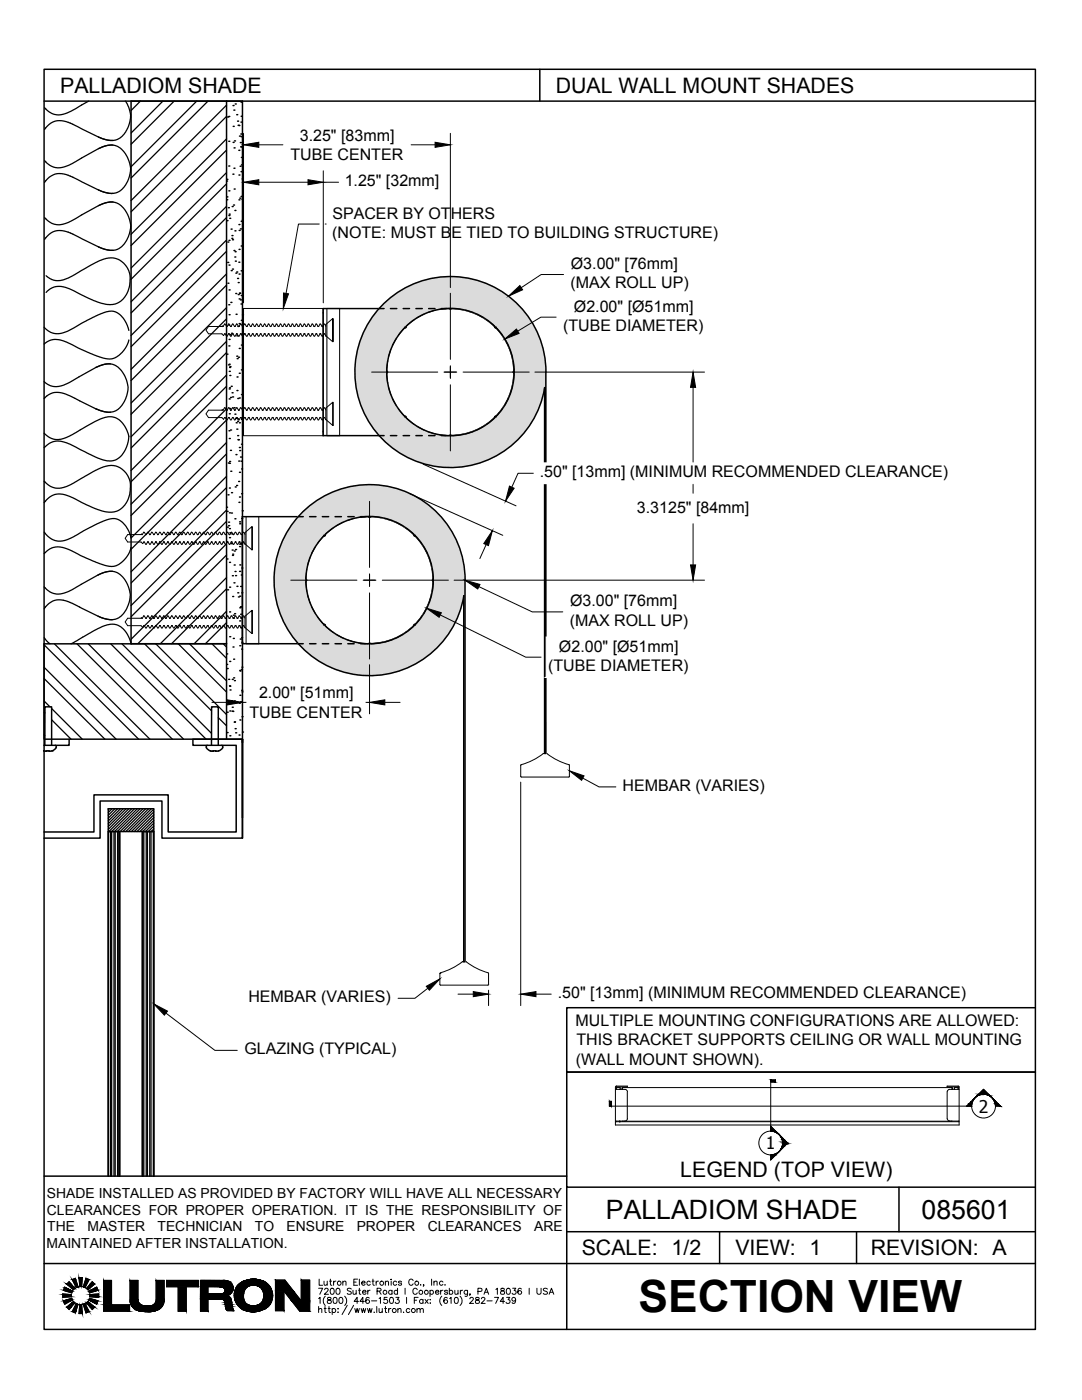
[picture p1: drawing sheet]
<svg xmlns="http://www.w3.org/2000/svg" width="216mm" height="279mm" viewBox="0 0 216 279" stroke-linecap="round" stroke-linejoin="round" font-family="sans-serif">
<defs><g id="words">
<text font-size="8.9" x="127.4" y="261.9">SECTION VIEW</text>
<g font-size="5.3">
<text x="120.9" y="243.3">PALLADIOM SHADE</text>
<text x="183.9" y="243.3">085601</text>
</g>
<g font-size="4.3">
<text x="12" y="18.5">PALLADIOM SHADE</text>
<text x="110.9" y="18.5">DUAL WALL MOUNT SHADES</text>
<text x="135.7" y="234.9">LEGEND (TOP VIEW)</text>
<text x="116.1" y="250.5">SCALE: 1/2</text>
<text x="146.7" y="250.5">VIEW: 1</text>
<text x="173.8" y="250.5">REVISION: A</text>
</g>
<g font-size="3.5">
<text x="195.3" y="222">2</text>
<text x="152.8" y="229.4">1</text>
</g>
<g font-size="3.2">
<text x="59.8" y="28.1">3.25&quot; [83mm]</text>
<text x="57.9" y="31.9">TUBE CENTER</text>
<text x="68.8" y="37.2">1.25&quot; [32mm]</text>
<text x="66.3" y="47.5">(NOTE: MUST BE TIED TO BUILDING STRUCTURE)</text>
<text x="66.3" y="43.6">SPACER BY OTHERS</text>
<text x="113.9" y="53.7">Ø3.00&quot; [76mm]</text>
<text x="113.8" y="57.6">(MAX ROLL UP)</text>
<text x="114.5" y="62.2">Ø2.00&quot; [Ø51mm]</text>
<text x="112.3" y="66.1">(TUBE DIAMETER)</text>
<text x="107.7" y="95.3">.50&quot; [13mm] (MINIMUM RECOMMENDED CLEARANCE)</text>
<text x="127.1" y="102.3">3.3125&quot; [84mm]</text>
<text x="113.7" y="124.9">(MAX ROLL UP)</text>
<text x="113.8" y="121">Ø3.00&quot; [76mm]</text>
<text x="111.5" y="130">Ø2.00&quot; [Ø51mm]</text>
<text x="109.4" y="133.9">(TUBE DIAMETER)</text>
<text x="49.8" y="143.2">TUBE CENTER</text>
<text x="51.7" y="139.4">2.00&quot; [51mm]</text>
<text x="124.2" y="157.9">HEMBAR (VARIES)</text>
<text x="49.6" y="200.1">HEMBAR (VARIES)</text>
<text x="111.3" y="199.2">.50&quot; [13mm] (MINIMUM RECOMMENDED CLEARANCE)</text>
<text x="114.9" y="204.8">MULTIPLE MOUNTING CONFIGURATIONS ARE ALLOWED:</text>
<text x="115" y="208.6">THIS BRACKET SUPPORTS CEILING OR WALL MOUNTING</text>
<text x="48.8" y="210.4">GLAZING (TYPICAL)</text>
<text x="114.9" y="212.5">(WALL MOUNT SHOWN).</text>
</g>
<g font-size="2.8">
<text x="9.4" y="239">SHADE INSTALLED AS PROVIDED BY FACTORY WILL HAVE ALL NECESSARY</text>
<text x="9.4" y="242.4">CLEARANCES FOR PROPER OPERATION. IT IS THE RESPONSIBILITY OF</text>
<text x="9.4" y="245.7">THE</text>
<text x="17.5" y="245.7">MASTER</text>
<text x="31.4" y="245.7">TECHNICIAN</text>
<text x="50.9" y="245.7">TO</text>
<text x="57.2" y="245.7">ENSURE</text>
<text x="71.2" y="245.7">PROPER</text>
<text x="85.3" y="245.7">CLEARANCES</text>
<text x="106.6" y="245.7">ARE</text>
<text x="9.3" y="249.1">MAINTAINED AFTER INSTALLATION.</text>
</g>
</g></defs>
<!-- layer: SHADE-BRACKET_SCREW -->
<g fill="none" stroke="#000" stroke-width=".2">
<path d="M44.5 65.2l-.1-.1-.1 .1h-2.7l-.5 .7 .5 .7h2.7l.3 .4M44.6 67h.1M44.9 64.7l-.5 .5M44.9 66.6l.4 .5M44.9 64.7l.3 .5M45 66.6h-.2l-.2 .4M45.2 65.2h.1M45.6 66.6l.5 .5M45.6 66.6l-.3 .5M45.6 66.6h.1M45.7 64.7l-.4 .5M45.7 64.7l.3 .5h.1"/>
<path d="M46.4 66.6h.1M46.4 66.6l-.3 .5M46.5 64.7l-.4 .5M46.5 66.6l.4 .5M46.5 64.7l.3 .5h.1M47.2 66.6l.5 .5M47.2 66.6l-.3 .5M47.2 66.6h.1M47.3 64.7l-.4 .5M47.3 64.7l.3 .5h.1M48 66.6h.1l.3 .5M48 66.6l-.3 .5"/>
<path d="M48 66.6h.1M48.1 64.7l-.4 .5M48.1 64.7l.3 .5h.1M48.5 65.2h.1M48.8 66.6h.1M48.8 66.6l-.4 .5M48.9 66.6h.1M48.9 66.6l.4 .5M48.9 64.7l-.4 .5M48.9 64.7l.3 .5h.1M49.5 66.6h.2l.2 .5M49.6 66.6l-.3 .5"/>
<path d="M49.6 66.6h.1M49.7 64.7l-.4 .5M49.7 64.7l.2 .5h.2M50.1 65.2h.1M50.3 66.6h.2l.3 .5M50.4 66.6l-.4 .5M50.4 66.6h.1M50.5 64.7l-.4 .5M50.5 64.7l.3 .5h.1M50.9 65.2h.1M51.1 66.6h.2M51.2 66.6l-.4 .5"/>
<path d="M51.2 66.6h.1M51.3 66.6h.1M51.3 64.7l-.4 .5M51.3 66.6l.3 .5 .4-.5M51.3 64.7l.2 .5h.2M51.7 65.2h.1M51.9 66.6h.2l.2 .5M52 66.6h.1M52.1 64.7l-.4 .5M52.1 64.7l.2 .5h.2M52.5 65.2h-.1M52.7 66.6h.2l.2 .5h.1"/>
<path d="M52.7 66.6l-.3 .5M52.8 66.6h-.1M52.8 64.7l-.3 .5M52.9 64.7l.2 .5h.2M53.3 65.2h-.1M53.5 66.6h.2l.2 .5 .4-.5M53.5 66.6l-.2 .5M53.6 66.6h-.1M53.7 64.7l-.4 .5M53.7 64.7l.2 .5h.2M54.1 65.2h-.1M54.3 66.6h.2l.2 .5h.1"/>
<path d="M54.3 66.6h.1M54.4 64.7l-.3 .5M54.5 64.7l.2 .5h.2M54.9 65.2h-.1M55.1 66.6l.5 .5M55.1 66.6l-.2 .5M55.2 66.6h-.1M55.2 64.7l-.3 .5M55.3 64.7l.2 .5h.2M55.9 66.6h.2l.2 .5h.1M55.9 66.6l-.2 .5M55.9 66.6h.1"/>
<path d="M56 64.7l-.4 .5M56.1 64.7l.2 .5h.1M56.4 65.2h.1M56.7 66.6l.5 .5M56.7 66.6l-.3 .5M56.7 66.6h.1M56.8 64.7l-.4 .5M56.8 64.7l.3 .5h.1M57.5 66.6h.2l.2 .5M57.5 66.6l-.3 .5M57.5 66.6h.1M57.6 64.7l-.4 .5"/>
<path d="M57.7 64.7l.2 .5h.2M58.3 66.6h.1M58.3 66.6l-.4 .5M58.4 66.6h.1M58.4 66.6l.3 .5M58.4 64.7l-.4 .5M58.4 64.7l.3 .5h.1M58.8 65.2h.1M59.1 66.6h.1l.3 .5M59.1 66.6l-.4 .5M59.1 66.6h.1M59.2 64.7l-.4 .5"/>
<path d="M59.2 64.7l.3 .5h.1M59.9 66.6h.1M59.9 66.6l-.4 .5M60 64.7l-.4 .5M60 66.6h.1M60 66.6l.3 .5M60 64.7l.3 .5h.1M60.4 65.2h.1M60.7 66.6h.1l.3 .5M60.7 66.6l-.4 .5M60.7 66.6h.1M60.8 64.7l-.4 .5"/>
<path d="M60.8 64.7l.3 .5h.1M61.2 65.2h.1M61.5 66.6h.1M61.5 66.6l-.4 .5M61.6 64.7l-.4 .5M61.6 66.6h.1M61.6 66.6l.3 .5M61.6 64.7l.3 .5h.1M62 65.2h.1M62.2 66.6h.2l.2 .5M62.3 66.6l-.4 .5M62.3 66.6h.1"/>
<path d="M62.4 64.7l-.4 .5M62.4 64.7l.2 .5h.2M62.7 67.1h.1M62.8 65.2h.1M63 66.6h.2l.4 .5M63.1 66.6l-.3 .5M63.1 66.6h.1M63.2 64.7l-.4 .5M63.2 64.7l.3 .5h.1M63.8 66.6h.2l.2 .5h.2M63.9 66.6l-.3 .5M63.9 66.6h.1"/>
<path d="M64 64.7l-.4 .5M64 64.7l.3 .5M64.2 65.2h.2M64.4 65.2h.1M64.6 66.6h.2M64.6 64.7l-.2 .5M64.7 64.7h.1M64.7 66.6l-.3 .5M64.8 66.6l.2 .5M64.8 64.7l.2 .4M65 67v.1M65 67l1.4 1.2"/>
<path d="M66.4 63.6h.1v4.6h-.1v-4.6l-1.4 1.2v2.2M44.5 81.9l-.1-.1-.1 .1h-2.7l-.5 .7 .5 .7h2.7l.3 .4M44.6 83.7h.1M44.9 81.4l-.5 .5M44.9 83.3l.4 .5M44.9 81.4l.3 .5M45 83.3h-.2l-.2 .4M45.2 81.9h.1M45.3 81.9h.1M45.6 83.3h.1l.4 .5M45.6 83.3l-.3 .5M45.6 83.3h.1"/>
<path d="M45.7 81.4l-.4 .5M45.7 81.4l.3 .5h.1M46.1 81.9h.1M46.4 81.4h.1M46.4 83.3h.1M46.4 81.4l-.3 .5M46.4 83.3l-.3 .5M46.5 83.3l.4 .5M46.5 81.4l.3 .5M46.8 81.9h.1M46.9 81.9h.1M47.2 83.3h.1l.4 .5"/>
<path d="M47.2 83.3l-.3 .5M47.2 83.3h.1M47.3 81.4l-.4 .5M47.3 81.4l.3 .5M47.6 81.9h.1M47.7 81.9l.3-.5 .5 .5M47.7 81.9h.1M48 83.3h.1l.3 .5M48 83.3l-.3 .5M48.5 81.9h.1M48.5 81.9l.4-.5 .3 .5M48.8 83.3h.1l.4 .5"/>
<path d="M48.8 83.3l-.4 .5M49.2 81.9h.1M49.3 81.9l.2-.5 .6 .5M49.3 81.9h.1M49.5 83.3h.2l.2 .5M49.6 83.3l-.3 .5M50.1 81.9l.2-.5 .6 .5M50.1 81.9h.1M50.3 83.3h.2l.3 .5M50.4 83.3l-.4 .5M50.9 81.9l.3-.5 .5 .5M50.9 81.9h.1"/>
<path d="M51.2 83.3l-.4 .5M51.2 83.3h.1M51.7 81.9l.2-.5 .6 .5M51.7 81.9h.1M51.9 83.3h.2l.2 .5M52 83.3l-.3 .5-.4-.5h-.2M52.5 81.9h-.1M52.7 83.3h.1l.4 .5M52.7 83.3l-.3 .5M52.8 83.3h-.1M52.8 81.4l-.3 .5M52.9 81.4l.2 .5h.2"/>
<path d="M53.3 81.9h-.1M53.5 83.3h.2l.4 .5 .2-.5M53.5 83.3l-.2 .5M53.6 83.3h-.1M53.7 81.4l-.4 .5M53.7 81.4l.2 .5M53.9 81.9h.1M53.9 81.9h.2M54.1 81.9h-.1M54.3 83.3h.1l.4 .5M54.3 83.3h.1M54.4 81.4l-.3 .5"/>
<path d="M54.5 81.4l.2 .5h.2M54.9 81.9h-.1M55.1 83.3h.2l.3 .5M55.1 83.3l-.2 .5M55.2 83.3h-.1M55.2 81.4l-.3 .5M55.3 81.4l.2 .5M55.5 81.9h.1M55.5 81.9h.2M55.6 81.9h.1M55.9 83.3h.1l.4 .5M55.9 83.3l-.2 .5"/>
<path d="M56 81.4l-.4 .5M56.1 81.4l.2 .5M56.3 81.9h.1M56.4 81.9h.1M56.7 83.3h.1l.4 .5M56.7 83.3l-.3 .5M56.7 83.3h.1M56.8 81.4l-.4 .5M56.8 81.4l.3 .5M57.1 81.9h.1M57.2 81.9h.1M57.5 83.3h.2l.2 .5"/>
<path d="M57.5 83.3l-.3 .5M57.6 81.4l-.4 .5M57.7 81.4l.2 .5h.2M58 81.9l.3-.5 .5 .5M58 81.9h.1M58.3 83.3h.1l.3 .5M58.3 83.3l-.4 .5M58.8 81.9h.1M59.1 83.3h.1l.3 .5M59.1 83.3l-.4 .5M59.2 81.4l-.4 .5M59.2 81.4l.3 .5h.1"/>
<path d="M59.6 81.9l.3-.5 .5 .5M59.6 81.9h.1M59.9 83.3h.1l.3 .5M59.9 83.3l-.4 .5M60.4 81.9h.1M60.7 83.3h.1l.3 .5M60.7 83.3l-.4 .5M60.7 83.3h.1M60.8 81.4l-.4 .5M60.8 81.4l.3 .5h.1M61.2 81.9l.3-.5 .5 .5M61.2 81.9h.1"/>
<path d="M61.5 83.3h.1l.3 .5M61.5 83.3l-.4 .5M61.5 83.3h.1M62 81.9h.1M62.2 83.3h.2l.2 .5M62.3 83.3l-.4 .5M62.3 83.3h.1M62.4 81.4l-.4 .5M62.4 81.4l.2 .5h.2M62.7 83.8h.1M62.8 81.9h.1M63 83.3h.2l.4 .5"/>
<path d="M63.1 83.3l-.3 .5M63.1 83.3h.1M63.2 81.4l-.4 .5M63.2 81.4l.3 .5M63.5 81.9h.1M63.6 81.9h.1M63.8 83.3h.2l.4 .5M63.9 83.3l-.3 .5M63.9 83.3h.1M64 81.4l-.4 .5M64 81.4l.2 .5h.2M64.4 81.9h.1"/>
<path d="M64.6 83.3h.2M64.7 83.3l-.3 .5M64.8 83.3l.2 .4M64.8 81.4l-.4 .5M64.8 81.4l.2 .4M65 83.7v-2.2l1.4-1.2v4.6M65 83.7l1.4 1.2M66.4 80.3h.1v4.6h-.1M28.3 106.7h.1M28.3 106.7l-.1-.1-.1 .1h-2.6l-.5 .7 .5 .8h2.6l.4 .3M28.5 108.5h.1M28.7 108.2h.1l.3 .4"/>
<path d="M28.7 108.2l-.2 .3M28.8 106.2l-.4 .5M28.8 106.2l.3 .5M29.1 106.7h.1M29.1 108.6h.1M29.2 106.7h.1M29.5 108.2h.1M29.5 108.2l-.3 .4M29.5 108.1v.1M29.6 108.1v.1M29.6 108.1l.3 .5M29.6 106.2l-.4 .5"/>
<path d="M29.6 106.2l.2 .5h.2M29.9 108.6h.1M30 106.7h.1M30.2 108.2h.2l.2 .4M30.3 108.2l-.3 .4M30.3 108.1v.1M30.4 106.2l-.4 .5M30.4 106.2l.2 .5h.2M30.7 108.6h.1M30.8 106.7h-.1M31 108.2h.2l.2 .4M31 108.2l-.2 .4"/>
<path d="M31.1 108.1l-.1 .1M31.2 106.2l-.4 .5M31.2 106.2l.2 .5h.2M31.5 108.6h.1M31.6 106.7h.1M31.8 108.2h.2M31.8 108.2l-.2 .4M31.9 108.1l-.1 .1M32 108.2h.1M32 106.2l-.4 .5M32 108.1l.2 .5M32 106.2l.2 .5h.2"/>
<path d="M32.3 108.6h.1M32.4 106.7h-.1M32.6 108.2h.2l.2 .4M32.7 108.2l-.3 .4M32.7 108.1v.1M32.8 106.2l-.4 .5M32.8 106.2l.2 .5h.2M33.1 108.6h.1M33.2 106.7h-.1M33.4 108.2l.2-.1 .2 .5M33.4 108.2l-.2 .4M33.5 108.1l-.1 .1"/>
<path d="M33.5 106.2l-.3 .5M33.6 106.2l.2 .5h.2M33.8 108.6h.1M33.9 106.7h.1M34.2 108.2h.2l.2 .4M34.2 108.2l-.2 .4M34.2 108.1v.1M34.3 106.2l-.4 .5M34.4 106.2l.2 .5M34.6 106.7h.1M34.6 106.7h.2M34.6 108.6h.1"/>
<path d="M34.7 106.7h.1M35 108.2h.2l.2 .4M35 108.2l-.2 .4M35 108.1v.1M35.1 106.2l-.4 .5M35.2 106.2l.2 .5h.2M35.4 108.6h.1M35.5 106.7h.1M35.8 108.2h.2l.2 .4M35.8 108.2l-.2 .4M35.8 108.1v.1M35.9 106.2l-.4 .5"/>
<path d="M36 106.2l.2 .5h.2M36.2 108.6h.1M36.3 106.7h.1M36.6 108.2h.2l.2 .4M36.6 108.2l-.2 .4M36.6 108.1v.1M36.7 106.2l-.4 .5M36.7 106.2l.3 .5M37 106.7h.1M37 108.6h.1M37.1 106.7h.1M37.4 108.2h.1l.3 .4"/>
<path d="M37.4 108.2l-.3 .4M37.4 108.1v.1M37.5 106.2l-.4 .5M37.5 106.2l.3 .5h.1M37.8 108.6h.1M37.9 106.7h.1M38.2 108.2h.1l.3 .4M38.2 108.2l-.3 .4M38.2 108.1v.1M38.3 106.2l-.4 .5M38.3 106.2l.3 .5h.1M38.6 108.6h.1"/>
<path d="M38.7 106.7h.1M39 108.2h.1M39 108.2l-.3 .4M39 108.1v.1M39.1 108.1v.1M39.1 108.1l.3 .5M39.1 106.2l-.4 .5M39.1 106.2l.3 .5h.1M39.4 108.6h.1M39.5 106.7h.1M39.8 108.2h.1l.3 .4M39.8 108.2l-.3 .4"/>
<path d="M39.8 108.1v.1M39.9 106.2l-.4 .5M39.9 106.2l.3 .5h.1M40.2 108.6h.1M40.3 106.7h.1M40.6 108.2h.1l.3 .4M40.6 108.2l-.3 .4M40.6 108.1v.1M40.7 106.2l-.4 .5M40.7 106.2l.3 .5h.1M41 108.6h.1M41.1 106.7h.1"/>
<path d="M41.4 108.2h.1M41.4 108.2l-.3 .4M41.4 108.1v.1M41.5 106.2l-.4 .5M41.5 108.2h.1M41.5 108.1l.3 .5M41.5 106.2l.3 .5h.1M41.8 108.6h.1M41.9 106.7h.1M42.2 108.2h.1l.3 .4M42.2 108.2l-.3 .4M42.2 108.1v.1"/>
<path d="M42.3 106.2l-.4 .5M42.3 106.2l.2 .5h.2M42.6 108.6h.1M42.7 106.7h.1M42.9 108.2h.2l.2 .4M43 108.2l-.3 .4M43 108.1v.1M43.1 106.2l-.4 .5M43.1 106.2l.2 .5h.2M43.4 108.6h.1M43.5 106.7h.1M43.7 108.2h.2l.2 .4"/>
<path d="M43.8 108.2l-.3 .4M43.8 108.1v.1M43.9 106.2l-.4 .5M43.9 106.2l.3 .5M44.1 106.7h.1M44.1 106.7h.2M44.2 108.6h.1M44.3 106.7h.1M44.5 108.2h.2l.2 .4M44.5 108.2l-.2 .4M44.6 108.1l-.1 .1M44.7 106.2l-.4 .5"/>
<path d="M44.7 106.2l.2 .5h.2M45 108.6h.1M45.1 106.7h.1M45.3 108.2h.2l.2 .4M45.4 108.2l-.3 .4M45.4 108.1v.1M45.5 106.2l-.4 .5M45.5 106.2l.2 .5h.2M45.8 108.6h.1M45.9 106.7h-.1M46.1 108.2h.2l.2 .4M46.1 108.2l-.2 .4"/>
<path d="M46.2 108.1l-.1 .1M46.2 106.2l-.3 .5M46.3 106.2l.3 .5M46.5 106.7h.1M46.5 106.7h.2M46.5 108.6h.1M46.6 106.7h.1M46.9 108.2h.2l.2 .4M46.9 108.2l-.2 .4M47 108.1l-.1 .1M47 106.2l-.4 .5M47.1 106.2l.2 .5"/>
<path d="M47.3 106.7h.1M47.3 106.7h.2M47.3 108.6h.1M47.4 106.7h.1M47.7 108.2h.2l.2 .4M47.7 108.2l-.2 .4M47.7 108.1v.1M47.8 106.2l-.4 .5M47.9 106.2l.2 .5M48.1 106.7h.2M48.1 108.6h.1M48.2 106.7h.1"/>
<path d="M48.5 108.2l.1-.1 .3 .4M48.5 106.2l-.3 .5M48.5 106.2h.1M48.5 108.1l-.2 .5M48.7 106.2l.2 .4M48.9 108.5v-2.2l1.3-1.2v4.6M48.9 108.5l1.3 1.2M50.2 105.1h.2v4.6h-.2M28.3 123.4h.1M28.3 123.4l-.1-.1-.1 .1h-2.6l-.5 .7 .5 .8h2.6l.4 .3M28.5 125.2h.1M28.7 124.9h.1"/>
<path d="M28.7 124.9l-.2 .3M28.8 122.9l-.4 .5M28.8 124.8l.3 .5M28.8 122.9l.3 .5M29.1 123.4h.1M29.1 125.3h.1M29.2 123.4h.1M29.5 124.9h.1l.3 .4M29.5 124.9l-.3 .4M29.5 124.8v.1M29.6 122.9l-.4 .5M29.6 122.9l.2 .5h.2"/>
<path d="M29.9 125.3h.1M30.2 124.9h.2M30.3 124.8l-.3 .5M30.4 122.9l-.4 .5M30.4 124.8l.2 .5M30.4 122.9l.2 .5h.2M30.7 125.3h.1M30.8 123.4h-.1M31 124.9h.2l.2 .4M31 124.9l-.2 .4M31.1 124.8l-.1 .1M31.2 122.9l-.4 .5"/>
<path d="M31.2 122.9l.2 .5h.2M31.5 125.3h.1M31.6 123.4h.1M31.8 124.9l.2-.1 .2 .5M31.8 124.9l-.2 .4M31.9 124.8l-.1 .1M32 122.9l-.4 .5M32 122.9l.2 .5h.2M32.3 125.3h.1M32.4 123.4h-.1M32.6 124.9h.2l.2 .4M32.7 124.8l-.3 .5"/>
<path d="M32.8 122.9l-.4 .5M32.8 122.9l.2 .5h.2M33.1 125.3h.1M33.2 123.4h-.1M33.4 124.9l.2-.1 .2 .5M33.4 124.9l-.2 .4M33.5 124.8l-.1 .1M33.5 122.9l-.3 .5M33.6 122.9l.2 .5h.2M33.8 125.3h.1M34.2 124.9h.2l.2 .4M34.2 124.9l-.2 .4"/>
<path d="M34.2 124.8v.1M34.3 122.9l-.4 .5M34.4 122.9l.2 .5h.2M34.6 125.3h.1M34.7 123.4h.1M35 124.9h.2l.2 .4M35 124.9l-.2 .4M35 124.8v.1M35.1 122.9l-.4 .5M35.2 122.9l.2 .5h.2M35.4 125.3h.1M35.8 124.9h.2l.2 .4"/>
<path d="M35.8 124.9l-.2 .4M35.8 124.8v.1M35.9 122.9l-.4 .5M36 122.9l.2 .5h.2M36.2 125.3h.1M36.6 124.9h.2l.2 .4M36.6 124.8l-.2 .5M36.7 122.9l-.4 .5M36.7 122.9l.3 .5h.1M37 125.3h.1M37.4 124.9h.1l.3 .4M37.4 124.8v.1"/>
<path d="M37.4 124.9l-.3 .4M37.5 122.9l-.4 .5M37.5 122.9l.3 .5h.1M37.8 125.3h.1M38.2 124.9h.1l.3 .4M38.2 124.8l-.3 .5M38.3 122.9l-.4 .5M38.3 122.9l.3 .5h.1M38.6 125.3h.1M38.7 123.4h.1M39 124.9h.1l.3 .4M39 124.8l-.3 .5"/>
<path d="M39.1 122.9l-.4 .5M39.1 122.9l.3 .5h.1M39.4 125.3h.1M39.5 123.4h.1M39.8 124.9h.1l.3 .4M39.8 124.8l-.3 .5M39.9 122.9l-.4 .5M39.9 122.9l.3 .5h.1M40.2 125.3h.1M40.3 123.4h.1M40.6 124.9h.1l.3 .4M40.6 124.8l-.3 .5"/>
<path d="M40.7 122.9l-.4 .5M40.7 122.9l.3 .5h.1M41 125.3h.1M41.1 123.4h.1M41.4 124.9h.1l.3 .4M41.4 124.9l-.3 .4M41.4 124.8v.1M41.5 122.9l-.4 .5M41.5 122.9l.3 .5h.1M41.8 125.3h.1M41.9 123.4h.1M42.2 124.9h.1l.3 .4"/>
<path d="M42.2 124.8l-.3 .5M42.3 122.9l-.4 .5M42.3 122.9l.2 .5h.2M42.6 125.3h.1M42.7 123.4h.1M42.9 124.9h.2l.2 .4M43 124.9l-.3 .4M43 124.8v.1M43.1 122.9l-.4 .5M43.1 122.9l.2 .5h.2M43.4 125.3h.1M43.7 124.9h.2l.2 .4"/>
<path d="M43.8 124.8v.1M43.8 124.9l-.3 .4M43.9 122.9l-.4 .5M43.9 122.9l.2 .5h.2M44.2 125.3h.1M44.3 123.4h.1M44.5 124.9h.2l.2 .4M44.5 124.9l-.2 .4M44.6 124.8l-.1 .1M44.7 122.9l-.4 .5M44.7 122.9l.2 .5h.2M45 125.3h.1"/>
<path d="M45.3 124.9h.2l.2 .4M45.4 124.9l-.3 .4M45.4 124.8v.1M45.5 122.9l-.4 .5M45.5 122.9l.2 .5h.2M45.8 125.3h.1M46.1 124.9h.2l.2 .4M46.2 124.8l-.3 .5M46.2 122.9l-.4 .5M46.3 122.9l.2 .5h.2M46.5 125.3h.1M46.6 123.4h.1"/>
<path d="M46.9 124.9h.2l.2 .4M46.9 124.9l-.2 .4M47 124.8l-.1 .1M47 122.9l-.4 .5M47.1 122.9l.2 .5h.2M47.3 125.3h.1M47.7 124.9h.2l.2 .4M47.7 124.8l-.2 .5M47.8 122.9l-.4 .5M47.9 122.9l.2 .5M48.1 123.4h.2M48.1 125.3h.1"/>
<path d="M48.2 123.4h.1M48.5 124.9h.2M48.5 122.9l-.3 .5M48.5 122.9h.1M48.5 124.8l-.2 .5M48.6 124.8l.3 .5M48.7 122.9l.2 .4M48.9 125.3v-2.3l1.3-1.2v4.6M48.9 125.3l1.3 1.1M50.2 121.8h.2v4.6h-.2"/>
</g>
<!-- layer: SHADE-BRACKET -->
<path d="M89.9 61.6h-25.4v25.3h25.4M89.9 61.6a12.7 12.7 0 0 1 12.6 12.6 12.7 12.7 0 0 1-12.6 12.7M48.4 103.1h25.3a12.7 12.7 0 0 1 12.7 12.7 12.7 12.7 0 0 1-12.7 12.6l-25.3 .1z" fill="none" stroke="#000" stroke-width=".3"/>
<!-- layer: HEMBAR-ENDCAP -->
<path d="M103.9 152.7v2.2l.1 .2M108.4 150.4a15.4 15.4 0 0 1-4.5 2.3M108.5 150.4h.6a16 16 0 0 0 4.5 2.3M108.5 150.4h-.1M113.6 152.7v2.2l-.1 .2h-9.5M87.8 196.5l.1 .1h9.5l.1-.1M87.8 194.3h.1M87.8 194.3v2.2M87.8 194.3v-.1a14.7 14.7 0 0 0 4.6-2.3h.6a16.4 16.4 0 0 0 4.5 2.4v2.2" fill="none" stroke="#000" stroke-width=".2"/>
<!-- layer: FABRIC-ROLL -->
<g fill="#dbdbdb" stroke="#dbdbdb" stroke-width=".2">
<path d="M89.2 55.2h1.4z"/>
<path d="M88.5 93.2h2.8z"/>
<path d="M73.1 96.8h1.4z"/>
<path d="M72.4 134.8h2.8z"/>
<path d="M89.2 55.2l2.3 .1zM88.1 55.3h3.4z"/>
<path d="M88.1 55.3h3.8zM87.9 55.3h4z"/>
<path d="M87.9 55.3l4.9 .1-.9-.1zM86.9 55.4l1-.1 4.9 .1z"/>
<path d="M86.9 55.4l6.3 .1zM86.6 55.5h6.6z"/>
<path d="M86.6 55.5l7.5 .2-.9-.2zM85.6 55.7l1-.2 7.5 .2z"/>
<path d="M85.6 55.7l8.8 .1zM85.4 55.8h9z"/>
<path d="M85.4 55.8l9.9 .2-.9-.2zM84.4 56l1-.2 9.9 .2z"/>
<path d="M84.4 56l11.2 .1zM84.1 56.1h11.5z"/>
<path d="M84.1 56.1l12.4 .3-.9-.3zM83.2 56.4l.9-.3 12.4 .3z"/>
<path d="M83.2 56.4l13.6 .1-.3-.1zM82.9 56.5l.3-.1 13.6 .1z"/>
<path d="M82.9 56.5l14.8 .4-.9-.4zM82 56.9l.9-.4 14.8 .4z"/>
<path d="M82 56.9l16 .1-.3-.1zM81.8 57l.2-.1 16 .1z"/>
<path d="M81.8 57l17 .5-.8-.5zM80.9 57.5l.9-.5 17 .5z"/>
<path d="M80.9 57.5l18.2 .1-.3-.1zM80.6 57.6l.3-.1 18.2 .1z"/>
<path d="M80.6 57.6l19.3 .5-.8-.5zM79.8 58.1l.8-.5 19.3 .5z"/>
<path d="M79.8 58.1l20.4 .1-.3-.1zM79.6 58.2l.2-.1 20.4 .1z"/>
<path d="M79.6 58.2l21.4 .6-.8-.6zM78.7 58.8l.9-.6 21.4 .6z"/>
<path d="M78.7 58.8l22.6 .2-.3-.2zM78.5 59l.2-.2 22.6 .2z"/>
<path d="M78.5 59l23.5 .6-.7-.6zM77.7 59.6l.8-.6 23.5 .6z"/>
<path d="M77.7 59.6l24.5 .2-.2-.2zM77.5 59.8l.2-.2 24.5 .2z"/>
<path d="M77.5 59.8l25.4 .6-.7-.6zM76.8 60.4l.7-.6 25.4 .6z"/>
<path d="M76.8 60.4l26.4 .2-.3-.2zM76.6 60.6l.2-.2 26.4 .2z"/>
<path d="M76.6 60.6l27.2 .7-.6-.7zM76.6 60.6l27.2 .7h-27.9z"/>
<path d="M75.9 61.3l28.1 .2-.2-.2zM75.9 61.3l28.1 .2h-28.3z"/>
<path d="M75.7 61.5l28.4 .1zM75.7 61.5l28.4 .1z"/>
<path d="M90.1 61.6h14zM90.1 61.6h14z"/>
<path d="M75.7 61.6h14.4zM75.7 61.6h13.4z"/>
<path d="M90.5 61.6h13.6zM90.5 61.6h13.6z"/>
<path d="M75.7 61.6l12.4 .1 1-.1zM75.7 61.6l12.4 .1h-12.5z"/>
<path d="M91.2 61.6l13.1 .2-.2-.2zM91.2 61.6l13.1 .2h-12.1z"/>
<path d="M75.6 61.7l11.5 .2 1-.2zM75.6 61.7l11.5 .2h-11.7z"/>
<path d="M92.2 61.8l12.3 .2-.2-.2zM92.2 61.8l12.3 .2h-11.3z"/>
<path d="M75.4 61.9l10.6 .3 1.1-.3zM75.4 61.9l10.6 .3h-10.8z"/>
<path d="M75.2 62.2l10.5 .1 .3-.1zM75.2 62.2l10.5 .1h-10.6z"/>
<path d="M93.2 62l11.5 .3-.2-.3zM93.2 62l11.5 .3h-10.5z"/>
<path d="M75.1 62.3l10 .2 .6-.2zM75.1 62.3l10 .2h-10.2z"/>
<path d="M94.2 62.3l10.7 .2-.2-.2zM94.2 62.3l10.7 .2h-10.2z"/>
<path d="M94.7 62.5l10.3 .2-.1-.2zM94.7 62.5l10.3 .2h-9.8z"/>
<path d="M74.9 62.5l9.2 .4 1-.4zM74.9 62.5l9.2 .4h-9.5z"/>
<path d="M95.2 62.7l10.2 .5-.4-.5zM95.2 62.7l10.2 .5h-9.3z"/>
<path d="M74.6 62.9l8.9 .4 .6-.4zM74.6 62.9l8.9 .4h-9.2z"/>
<path d="M74.3 63.3l8.9 .1 .3-.1zM74.3 63.3l8.9 .1h-9z"/>
<path d="M96.1 63.2l9.5 .3-.2-.3zM96.1 63.2l9.5 .3h-9z"/>
<path d="M96.6 63.5l9.1 .2-.1-.2zM96.6 63.5l9.1 .2h-8.7z"/>
<path d="M74.2 63.4l8.2 .6 .8-.6zM74.2 63.4l8.2 .6h-8.6z"/>
<path d="M97 63.7l9.1 .6-.4-.6zM97 63.7l9.1 .6h-8.3z"/>
<path d="M73.8 64l8.2 .3 .4-.3zM73.8 64l8.2 .3h-8.4z"/>
<path d="M97.8 64.3l8.5 .3-.2-.3zM97.8 64.3l8.5 .3h-8.2z"/>
<path d="M73.6 64.3l7.9 .4 .5-.4zM73.6 64.3l7.9 .4h-8.1z"/>
<path d="M98.1 64.6l8.4 .4-.2-.4zM98.1 64.6l8.4 .4h-7.9z"/>
<path d="M73.4 64.7l7.4 .7 .7-.7zM73.4 64.7l7.4 .7h-7.8z"/>
<path d="M73 65.4h7.8zM73 65.4h7.7z"/>
<path d="M98.6 65l8.3 .7-.4-.7zM98.6 65l8.3 .7h-7.6z"/>
<path d="M99.3 65.7l7.6 .1zM99.3 65.7l7.6 .1z"/>
<path d="M73 65.4l7.1 .7 .6-.7zM73 65.4l7.1 .7h-7.5z"/>
<path d="M99.3 65.8l8 .7-.4-.7zM99.3 65.8l8 .7h-7.3z"/>
<path d="M72.6 66.1l7.2 .5 .3-.5zM72.6 66.1l7.2 .5h-7.4z"/>
<path d="M100 66.5l7.4 .4-.1-.4zM100 66.5l7.4 .4h-7.2z"/>
<path d="M72.4 66.6l7.1 .4 .3-.4zM72.4 66.6l7.1 .4h-7.2z"/>
<path d="M100.2 66.9l7.4 .5-.2-.5zM100.2 66.9l7.4 .5h-7z"/>
<path d="M72.3 67l6.7 .8 .5-.8zM72.3 67l6.7 .8h-7z"/>
<path d="M72 67.8h7zM72 67.8h6.9z"/>
<path d="M100.6 67.4l7.3 .6-.3-.6zM100.6 67.4l7.3 .6h-7z"/>
<path d="M100.9 68l7.1 .3-.1-.3zM100.9 68l7.1 .3h-6.9z"/>
<path d="M71.9 67.8l6.5 .9 .5-.9zM71.9 67.8l6.5 .9h-6.8z"/>
<path d="M71.6 68.7l6.7 .3 .1-.3zM71.6 68.7l6.7 .3h-6.7z"/>
<path d="M101.1 68.3l7.1 .9-.2-.9zM101.1 68.3l7.1 .9h-6.7z"/>
<path d="M101.5 69.2h6.8zM101.5 69.2h6.8z"/>
<path d="M71.6 69l6.4 .7 .3-.7zM71.6 69l6.4 .7h-6.6z"/>
<path d="M101.6 69.2l6.9 1-.2-1zM101.6 69.2l6.9 1h-6.6z"/>
<path d="M71.4 69.7l6.4 .5 .2-.5zM71.4 69.7l6.4 .5h-6.5z"/>
<path d="M101.9 70.2l6.7 .3-.1-.3zM101.9 70.2l6.7 .3h-6.6z"/>
<path d="M71.3 70.2l6.4 .5 .1-.5zM71.3 70.2l6.4 .5h-6.5z"/>
<path d="M102 70.5l6.7 .7-.1-.7zM102 70.5l6.7 .7h-6.5z"/>
<path d="M71.2 70.7l6.3 .7 .2-.7zM71.2 70.7l6.3 .7h-6.5z"/>
<path d="M71 71.4l6.4 .3 .1-.3zM71 71.4l6.4 .3h-6.4z"/>
<path d="M102.2 71.2l6.6 .5-.1-.5zM102.2 71.2l6.6 .5h-6.5z"/>
<path d="M102.3 71.7l6.5 .5v-.5zM102.3 71.7l6.5 .5h-6.4z"/>
<path d="M71 71.7l6.3 1 .1-1zM71 71.7l6.3 1h-6.4zM70.9 72.7h6.4zM70.9 72.7h6.4z"/>
<path d="M102.4 72.2l6.5 .8-.1-.8zM102.4 72.2l6.5 .8h-6.4z"/>
<path d="M102.5 73l6.4 .2v-.2zM102.5 73l6.4 .2h-6.4z"/>
<path d="M70.9 72.7l6.3 1 .1-1zM70.9 72.7l6.3 1h-6.4z"/>
<path d="M70.8 73.7l6.4 .3v-.3zM70.8 73.7l6.4 .3h-6.4z"/>
<path d="M102.5 73.2l6.4 1.1v-1.1zM102.5 73.2l6.4 1.1h-6.3z"/>
<path d="M70.8 74l6.4 .8v-.8zM70.8 74l6.4 .8h-6.4z"/>
<path d="M70.8 74.8l6.4 .4v-.4zM70.8 74.8l6.4 .4h-6.4z"/>
<path d="M102.6 74.3l6.3 1v-1zM102.6 74.3l6.3 1h-6.4z"/>
<path d="M70.8 75.2l6.5 .6-.1-.6zM70.8 75.2l6.5 .6h-6.4z"/>
<path d="M102.5 75.3l6.4 1v-1zM102.5 75.3l6.4 1h-6.5z"/>
<path d="M70.9 75.8l6.5 .7-.1-.7zM70.9 75.8l6.5 .7h-6.5z"/>
<path d="M70.9 76.5l6.5 .3v-.3zM70.9 76.5l6.5 .3h-6.4z"/>
<path d="M102.4 76.3l6.5 1v-1zM102.4 76.3l6.5 1h-6.7z"/>
<path d="M102.2 77.3l6.7 .1zM102.2 77.3l6.7 .1z"/>
<path d="M71 76.8l6.7 1-.3-1zM71 76.8l6.7 1h-6.6z"/>
<path d="M71.1 77.8h6.6zM71.1 77.8h6.6z"/>
<path d="M102.2 77.4l6.3 .9 .2-.9zM102.2 77.4l6.3 .9h-6.6z"/>
<path d="M101.9 78.3l6.5 .3 .1-.3zM101.9 78.3l6.5 .3h-6.6z"/>
<path d="M71.2 77.8l6.8 1-.3-1zM71.2 77.8l6.8 1h-6.6z"/>
<path d="M71.4 78.8l6.7 .2-.1-.2zM71.4 78.8l6.7 .2h-6.7z"/>
<path d="M101.8 78.6l6.4 .7 .2-.7zM101.8 78.6l6.4 .7h-6.7z"/>
<path d="M71.4 79l7 .8-.3-.8zM71.4 79l7 .8h-6.8z"/>
<path d="M101.5 79.3l6.6 .5 .1-.5zM101.5 79.3l6.6 .5h-6.8z"/>
<path d="M71.6 79.8l7.1 .4-.3-.4zM71.6 79.8l7.1 .4h-6.9z"/>
<path d="M101.3 79.8l6.7 .4 .1-.4zM101.3 79.8l6.7 .4h-6.9z"/>
<path d="M71.8 80.2l7.1 .5-.2-.5zM71.8 80.2l7.1 .5h-7z"/>
<path d="M101.1 80.2l6.6 .8 .3-.8zM101.1 80.2l6.6 .8h-7.1z"/>
<path d="M100.6 81l7 .1 .1-.1zM100.6 81l7 .1h-7z"/>
<path d="M71.9 80.7l7.5 .7-.5-.7zM71.9 80.7l7.5 .7h-7.2z"/>
<path d="M72.2 81.4l7.3 .1-.1-.1zM72.2 81.4l7.3 .1h-7.2z"/>
<path d="M100.6 81.1l6.7 .9 .3-.9zM100.6 81.1l6.7 .9h-7.3z"/>
<path d="M100 82l7.2 .2 .1-.2zM100 82l7.2 .2h-7.4z"/>
<path d="M72.3 81.5l7.8 .9-.6-.9zM72.3 81.5l7.8 .9h-7.5z"/>
<path d="M72.6 82.4l7.7 .2-.2-.2zM72.6 82.4l7.7 .2h-7.6z"/>
<path d="M99.8 82.2l7.1 .6 .3-.6zM99.8 82.2l7.1 .6h-7.6z"/>
<path d="M72.7 82.6l8.1 .5-.5-.5zM72.7 82.6l8.1 .5h-7.8z"/>
<path d="M99.3 82.8l7.3 .5 .3-.5zM98.8 83.3l.5-.5 7.3 .5z"/>
<path d="M98.8 83.3l7.7 .2 .1-.2zM98.8 83.3l7.7 .2h-7.9z"/>
<path d="M73 83.1l8.4 .6-.6-.6zM73 83.1l8.4 .6h-8.1z"/>
<path d="M73.3 83.7l8.2 .1-.1-.1zM73.3 83.7l8.2 .1h-8.1z"/>
<path d="M98.6 83.5l7.5 .7 .4-.7zM97.8 84.2l.8-.7 7.5 .7z"/>
<path d="M97.8 84.2l8.2 .2 .1-.2zM97.5 84.4l.3-.2 8.2 .2z"/>
<path d="M73.4 83.8l9 .7-.9-.7zM73.4 83.8l9 .7h-8.6z"/>
<path d="M73.8 84.5l8.9 .3-.3-.3zM73.8 84.5l8.9 .3h-8.7z"/>
<path d="M97.5 84.4l8.2 .4 .3-.4zM97 84.8l.5-.4 8.2 .4z"/>
<path d="M74 84.8l9.2 .3-.5-.3zM74 84.8l9.2 .3h-9z"/>
<path d="M97 84.8l8.4 .5 .3-.5zM96.1 85.3l.9-.5 8.4 .5z"/>
<path d="M96.1 85.3l9.2 .2 .1-.2zM95.8 85.5l.3-.2 9.2 .2z"/>
<path d="M74.2 85.1l9.9 .5-.9-.5zM74.2 85.1l9.9 .5h-9.5z"/>
<path d="M74.6 85.6l10 .2-.5-.2zM74.6 85.6l10 .2h-9.9z"/>
<path d="M95.8 85.5l9.2 .3 .3-.3zM95.2 85.8l.6-.3 9.2 .3z"/>
<path d="M74.7 85.8l10.4 .2-.5-.2zM74.7 85.8l10.4 .2h-10.2z"/>
<path d="M95.2 85.8l9.5 .4 .3-.4zM94.2 86.2l1-.4 9.5 .4z"/>
<path d="M74.9 86l11.1 .4-.9-.4zM74.9 86l11.1 .4h-10.8z"/>
<path d="M94.2 86.2l10.3 .3 .2-.3zM93.4 86.5l.8-.3 10.3 .3z"/>
<path d="M93.4 86.5h11.1zM93.2 86.5h11.3z"/>
<path d="M75.2 86.4l11.9 .2-1.1-.2zM75.2 86.4l11.9 .2h-11.7z"/>
<path d="M93.2 86.5l11.1 .2 .2-.2zM92.2 86.7l1-.2 11.1 .2z"/>
<path d="M75.4 86.6l12.3 .2-.6-.2zM75.4 86.6l12.3 .2h-12.2z"/>
<path d="M75.5 86.8h12.6zM75.5 86.8h12.6z"/>
<path d="M92.2 86.7l11.9 .2 .2-.2zM91.2 86.9l1-.2 11.9 .2z"/>
<path d="M75.6 86.8l13.5 .1zM75.6 86.8l13.5 .1h-13.4z"/>
<path d="M91.2 86.9h12.9zM90.1 87h14z"/>
<path d="M75.7 86.9l14.4 .1zM75.7 86.9l14.4 .1z"/>
<path d="M75.7 87l27.9 .4 .5-.4zM75.7 87l27.9 .4h-27.5z"/>
<path d="M76.1 87.4l27.3 .3 .2-.3zM76.1 87.4l27.3 .3h-27z"/>
<path d="M76.4 87.7l26.4 .6 .6-.6zM76.4 87.7l26.4 .6h-25.8z"/>
<path d="M77 88.3l25.4 .3 .4-.3zM77 88.3l25.4 .3h-25.1z"/>
<path d="M77.3 88.6l24.5 .5 .6-.5zM77.3 88.6l24.5 .5h-23.8z"/>
<path d="M78 89.1l23.5 .3 .3-.3zM78 89.1l23.5 .3h-23.2z"/>
<path d="M78.3 89.4l22.5 .5 .7-.5zM78.3 89.4l22.5 .5h-21.8z"/>
<path d="M79 89.9l21.4 .2 .4-.2zM79 89.9l21.4 .2h-21.1z"/>
<path d="M79.3 90.1l20.4 .5 .7-.5zM79.3 90.1l20.4 .5h-19.7z"/>
<path d="M80 90.6l19.3 .2 .4-.2zM80 90.6l19.3 .2h-18.9z"/>
<path d="M80.4 90.8l18.2 .4 .7-.4zM80.4 90.8l18.2 .4h-17.4z"/>
<path d="M81.2 91.2l17 .2 .4-.2zM81.2 91.2l17 .2h-16.7z"/>
<path d="M81.5 91.4l16 .3 .7-.3zM81.5 91.4l16 .3h-15.2z"/>
<path d="M82.3 91.7l14.8 .2 .4-.2zM82.3 91.7l14.8 .2h-14.5z"/>
<path d="M82.6 91.9l13.7 .3 .8-.3zM82.6 91.9l13.7 .3h-12.8z"/>
<path d="M83.5 92.2l12.4 .1 .4-.1zM83.5 92.2l12.4 .1h-12.1z"/>
<path d="M83.8 92.3l11.3 .3 .8-.3zM83.8 92.3l11.3 .3h-10.4z"/>
<path d="M84.7 92.6l10 .1 .4-.1zM84.7 92.6l10 .1h-9.6z"/>
<path d="M85.1 92.7l8.7 .2 .9-.2zM85.1 92.7l8.7 .2h-7.8z"/>
<path d="M86 92.9h7.8zM86 92.9l7.4 .1z"/>
<path d="M86.3 93l6.3 .1 .8-.1zM86.3 93l6.3 .1h-5.4z"/>
<path d="M87.2 93.1h5.4zM87.2 93.1l4.9 .1z"/>
<path d="M87.5 93.2h4.6zM87.5 93.2h3.8z"/>
<path d="M88.5 93.2l2.2 .1zM88.8 93.3h1.9z"/>
<path d="M108.7 77.4l.2 73v-73zM108.7 77.4l.2 73h-.2z"/>
<path d="M73.1 96.8h2.3zM72 96.8h3.4z"/>
<path d="M72 96.8h3.8zM71.7 96.8h4.1z"/>
<path d="M71.7 96.8l5 .2-.9-.2zM70.7 97l1-.2 5 .2z"/>
<path d="M70.7 97h6.3zM70.5 97h6.5z"/>
<path d="M70.5 97l7.4 .2-.9-.2zM69.5 97.2l1-.2 7.4 .2z"/>
<path d="M69.5 97.2l8.8 .1zM69.2 97.3h9.1z"/>
<path d="M69.2 97.3l10 .2-.9-.2zM68.3 97.5l.9-.2 10 .2z"/>
<path d="M68.3 97.5l11.2 .1zM68 97.6h11.5z"/>
<path d="M68 97.6l12.4 .3-.9-.3zM67 97.9l1-.3 12.4 .3z"/>
<path d="M67 97.9l13.7 .2-.3-.2zM66.8 98.1l.2-.2 13.7 .2z"/>
<path d="M66.8 98.1l14.8 .3-.9-.3zM65.9 98.4l.9-.3 14.8 .3z"/>
<path d="M65.9 98.4l16 .2-.3-.2zM65.6 98.6l.3-.2 16 .2z"/>
<path d="M65.6 98.6l17.1 .4-.8-.4zM64.7 99l.9-.4 17.1 .4z"/>
<path d="M64.7 99l18.3 .1-.3-.1zM64.5 99.1l.2-.1 18.3 .1z"/>
<path d="M64.5 99.1l19.3 .5-.8-.5zM63.7 99.6l.8-.5 19.3 .5z"/>
<path d="M63.7 99.6l20.4 .2-.3-.2zM63.4 99.8l.3-.2 20.4 .2z"/>
<path d="M63.4 99.8l21.5 .5-.8-.5zM62.6 100.3l.8-.5 21.5 .5z"/>
<path d="M62.6 100.3l22.5 .2-.2-.2zM62.4 100.5l.2-.2 22.5 .2z"/>
<path d="M62.4 100.5l23.5 .6-.8-.6zM61.6 101.1l.8-.6 23.5 .6z"/>
<path d="M61.6 101.1l24.5 .2-.2-.2zM61.4 101.3l.2-.2 24.5 .2z"/>
<path d="M61.4 101.3l25.4 .6-.7-.6zM60.7 101.9l.7-.6 25.4 .6z"/>
<path d="M60.7 101.9l26.3 .2-.2-.2zM60.4 102.1l.3-.2 26.3 .2z"/>
<path d="M60.4 102.1l27.3 .7-.7-.7zM60.4 102.1l27.3 .7h-27.9z"/>
<path d="M59.8 102.8l28.1 .3-.2-.3zM59.8 102.8l28.1 .3h-28.3z"/>
<path d="M59.6 103.1h28.3zM59.6 103.1h28.3z"/>
<path d="M74 103.1h14zM74 103.1h14z"/>
<path d="M59.6 103.1h14.4zM59.6 103.1h13.4z"/>
<path d="M74.4 103.1l13.6 .1zM74.4 103.1l13.6 .1z"/>
<path d="M59.5 103.1l12.4 .1 1.1-.1zM59.5 103.1l12.4 .1h-12.5z"/>
<path d="M75 103.2l13.1 .1-.1-.1zM75 103.2l13.1 .1h-12z"/>
<path d="M59.4 103.2l11.5 .2 1-.2zM59.4 103.2l11.5 .2h-11.6z"/>
<path d="M76.1 103.3l12.2 .2-.2-.2zM76.1 103.3l12.2 .2h-11.2z"/>
<path d="M59.3 103.4l10.6 .3 1-.3zM59.3 103.4l10.6 .3h-10.9z"/>
<path d="M59 103.7l10.6 .1 .3-.1zM59 103.7l10.6 .1h-10.7z"/>
<path d="M77.1 103.5l11.5 .4-.3-.4zM77.1 103.5l11.5 .4h-10.5z"/>
<path d="M58.9 103.8l10 .2 .7-.2zM58.9 103.8l10 .2h-10.1z"/>
<path d="M78.1 103.9l10.6 .1-.1-.1zM78.1 103.9l10.6 .1h-10.2z"/>
<path d="M78.5 104l10.4 .2-.2-.2zM78.5 104l10.4 .2h-9.9z"/>
<path d="M58.8 104l9.2 .5 .9-.5zM58.8 104l9.2 .5h-9.6z"/>
<path d="M79 104.2l10.2 .5-.3-.5zM79 104.2l10.2 .5h-9.3z"/>
<path d="M58.4 104.5l9 .3 .6-.3zM58.4 104.5l9 .3h-9.2z"/>
<path d="M58.2 104.8l8.9 .2 .3-.2zM58.2 104.8l8.9 .2h-9z"/>
<path d="M79.9 104.7l9.6 .4-.3-.4zM79.9 104.7l9.6 .4h-9z"/>
<path d="M80.5 105.1l9.1 .1-.1-.1zM80.5 105.1l9.1 .1h-8.8z"/>
<path d="M58.1 105l8.1 .5 .9-.5zM58.1 105l8.1 .5h-8.5z"/>
<path d="M80.8 105.2l9.2 .7-.4-.7zM80.8 105.2l9.2 .7h-8.3z"/>
<path d="M57.7 105.5l8.1 .4 .4-.4zM57.7 105.5l8.1 .4h-8.3z"/>
<path d="M81.7 105.9l8.5 .2-.2-.2zM81.7 105.9l8.5 .2h-8.2z"/>
<path d="M57.5 105.9l7.9 .3 .4-.3zM57.5 105.9l7.9 .3h-8.1z"/>
<path d="M82 106.1l8.4 .4-.2-.4zM82 106.1l8.4 .4h-8z"/>
<path d="M57.3 106.2l7.4 .7 .7-.7zM57.3 106.2l7.4 .7h-7.8z"/>
<path d="M56.9 106.9h7.8zM56.9 106.9l7.7 .1z"/>
<path d="M82.4 106.5l8.4 .7-.4-.7zM82.4 106.5l8.4 .7h-7.7z"/>
<path d="M83.1 107.2l7.7 .1zM83.1 107.2l7.7 .1z"/>
<path d="M56.8 107l7.2 .7 .6-.7zM56.8 107l7.2 .7h-7.5z"/>
<path d="M83.2 107.3l8 .8-.4-.8zM83.2 107.3l8 .8h-7.4z"/>
<path d="M56.5 107.7l7.1 .4 .4-.4zM56.5 107.7l7.1 .4h-7.3z"/>
<path d="M83.8 108.1l7.5 .3-.1-.3zM83.8 108.1l7.5 .3h-7.3z"/>
<path d="M56.3 108.1l7 .4 .3-.4zM56.3 108.1l7 .4h-7.2z"/>
<path d="M84 108.4l7.5 .5-.2-.5zM84 108.4l7.5 .5h-7.1z"/>
<path d="M56.1 108.5l6.7 .8 .5-.8zM56.1 108.5l6.7 .8h-7z"/>
<path d="M55.8 109.3h7zM55.8 109.3l7 .1z"/>
<path d="M84.4 108.9l7.4 .7-.3-.7zM84.4 108.9l7.4 .7h-7z"/>
<path d="M84.8 109.6l7 .2v-.2zM84.8 109.6l7 .2h-6.8z"/>
<path d="M55.8 109.4l6.5 .9 .5-.9zM55.8 109.4l6.5 .9h-6.8z"/>
<path d="M55.5 110.3l6.7 .2 .1-.2zM55.5 110.3l6.7 .2h-6.8z"/>
<path d="M85 109.8l7.1 1-.3-1zM85 109.8l7.1 1h-6.7z"/>
<path d="M85.4 110.8h6.7zM85.4 110.8h6.7z"/>
<path d="M55.4 110.5l6.5 .7 .3-.7zM55.4 110.5l6.5 .7h-6.6z"/>
<path d="M85.4 110.8l6.9 .9-.2-.9zM85.4 110.8l6.9 .9h-6.5z"/>
<path d="M55.3 111.2l6.4 .5 .2-.5zM55.3 111.2l6.4 .5h-6.6z"/>
<path d="M85.8 111.7l6.6 .3-.1-.3zM85.8 111.7l6.6 .3h-6.5z"/>
<path d="M55.1 111.7l6.4 .5 .2-.5zM55.1 111.7l6.4 .5h-6.5z"/>
<path d="M85.9 112l6.6 .7-.1-.7zM85.9 112l6.6 .7h-6.4z"/>
<path d="M55 112.2l6.4 .8 .1-.8zM55 112.2l6.4 .8h-6.5z"/>
<path d="M54.9 113l6.4 .2 .1-.2zM54.9 113l6.4 .2h-6.4z"/>
<path d="M86.1 112.7l6.5 .6-.1-.6zM86.1 112.7l6.5 .6h-6.4z"/>
<path d="M86.2 113.3l6.5 .4-.1-.4zM86.2 113.3l6.5 .4h-6.4z"/>
<path d="M54.9 113.2l6.2 1 .2-1zM54.9 113.2l6.2 1h-6.3z"/>
<path d="M54.8 114.2h6.3zM54.8 114.2h6.3z"/>
<path d="M86.3 113.7l6.4 .8v-.8zM86.3 113.7l6.4 .8h-6.3z"/>
<path d="M86.4 114.5l6.4 .3-.1-.3zM86.4 114.5l6.4 .3h-6.4z"/>
<path d="M54.8 114.2l6.2 1.1 .1-1.1zM54.8 114.2l6.2 1.1h-6.3z"/>
<path d="M54.7 115.3l6.3 .2v-.2zM54.7 115.3l6.3 .2h-6.3z"/>
<path d="M86.4 114.8l6.4 1v-1zM86.4 114.8l6.4 1h-6.4z"/>
<path d="M54.7 115.5l6.3 .8v-.8zM54.7 115.5l6.3 .8h-6.3z"/>
<path d="M54.7 116.3l6.4 .5-.1-.5zM54.7 116.3l6.4 .5h-6.4z"/>
<path d="M86.4 115.8l6.4 1v-1zM86.4 115.8l6.4 1h-6.4z"/>
<path d="M54.7 116.8l6.4 .5v-.5zM54.7 116.8l6.4 .5h-6.3z"/>
<path d="M86.4 116.8l6.4 1v-1zM86.4 116.8l6.4 1h-6.5z"/>
<path d="M54.8 117.3l6.4 .7-.1-.7zM54.8 117.3l6.4 .7h-6.4z"/>
<path d="M54.8 118l6.5 .3-.1-.3zM54.8 118l6.5 .3h-6.4z"/>
<path d="M86.3 117.8l6.5 1.1v-1.1zM86.3 117.8l6.5 1.1h-6.7z"/>
<path d="M86.1 118.9h6.7zM86.1 118.9h6.7z"/>
<path d="M54.9 118.3l6.6 1-.2-1zM54.9 118.3l6.6 1h-6.5z"/>
<path d="M55 119.3l6.5 .1zM55 119.3l6.5 .1z"/>
<path d="M86.1 118.9l6.2 1 .2-1zM86.1 118.9l6.2 1h-6.5z"/>
<path d="M85.8 119.9l6.5 .2v-.2zM85.8 119.9l6.5 .2h-6.6z"/>
<path d="M55 119.4l6.9 .9-.4-.9zM55 119.4l6.9 .9h-6.7z"/>
<path d="M55.2 120.3l6.7 .2v-.2zM55.2 120.3l6.7 .2h-6.6z"/>
<path d="M85.7 120.1l6.4 .7 .2-.7zM85.7 120.1l6.4 .7h-6.7z"/>
<path d="M55.3 120.5l7 .8-.4-.8zM55.3 120.5l7 .8h-6.8z"/>
<path d="M85.4 120.8l6.6 .6 .1-.6zM85.4 120.8l6.6 .6h-6.9z"/>
<path d="M55.5 121.3l7 .4-.2-.4zM55.5 121.3l7 .4h-6.9z"/>
<path d="M85.1 121.4l6.7 .4 .2-.4zM85.1 121.4l6.7 .4h-6.8z"/>
<path d="M55.6 121.7l7.2 .5-.3-.5zM55.6 121.7l7.2 .5h-7z"/>
<path d="M85 121.8l6.6 .8 .2-.8zM85 121.8l6.6 .8h-7.1z"/>
<path d="M84.5 122.6h7.1zM84.5 122.6h7h-7.1z"/>
<path d="M55.8 122.2l7.4 .7-.4-.7zM55.8 122.2l7.4 .7h-7.1z"/>
<path d="M56.1 122.9l7.2 .2-.1-.2zM56.1 122.9l7.2 .2h-7.2z"/>
<path d="M84.4 122.6l6.8 .9 .3-.9zM84.4 122.6l6.8 .9h-7.4z"/>
<path d="M83.8 123.5l7.3 .2 .1-.2zM83.8 123.5l7.3 .2h-7.5z"/>
<path d="M56.1 123.1l7.9 .8-.7-.8zM56.1 123.1l7.9 .8h-7.5z"/>
<path d="M56.5 123.9l7.6 .2-.1-.2zM56.5 123.9l7.6 .2h-7.5z"/>
<path d="M83.6 123.7l7.2 .6 .3-.6zM83.6 123.7l7.2 .6h-7.6z"/>
<path d="M56.6 124.1l8.1 .6-.6-.6zM56.6 124.1l8.1 .6h-7.8z"/>
<path d="M83.2 124.3l7.3 .5 .3-.5zM83.2 124.3l7.3 .5h-7.9z"/>
<path d="M82.6 124.8l7.8 .2 .1-.2zM82.4 125l.2-.2 7.8 .2z"/>
<path d="M56.9 124.7l8.3 .5-.5-.5zM56.9 124.7l8.3 .5h-8z"/>
<path d="M57.2 125.2l8.2 .2-.2-.2zM57.2 125.2l8.2 .2h-8.1z"/>
<path d="M82.4 125l7.6 .7 .4-.7zM81.7 125.7l.7-.7 7.6 .7z"/>
<path d="M81.7 125.7l8.2 .2 .1-.2zM81.3 125.9l.4-.2 8.2 .2z"/>
<path d="M57.3 125.4l8.9 .6-.8-.6zM57.3 125.4l8.9 .6h-8.5z"/>
<path d="M57.7 126l8.9 .3-.4-.3zM57.7 126l8.9 .3h-8.8z"/>
<path d="M81.3 125.9l8.3 .4 .3-.4zM80.8 126.3l.5-.4 8.3 .4z"/>
<path d="M57.8 126.3l9.3 .3-.5-.3zM57.8 126.3l9.3 .3h-9z"/>
<path d="M80.8 126.3l8.4 .6 .4-.6zM79.9 126.9l.9-.6 8.4 .6z"/>
<path d="M79.9 126.9l9.2 .1 .1-.1zM79.7 127l.2-.1 9.2 .1z"/>
<path d="M58.1 126.6l9.9 .5-.9-.5zM58.1 126.6l9.9 .5h-9.6z"/>
<path d="M58.4 127.1l10 .2-.4-.2zM58.4 127.1l10 .2h-9.8z"/>
<path d="M79.7 127l9.2 .3 .2-.3zM79 127.3l.7-.3 9.2 .3z"/>
<path d="M58.6 127.3l10.3 .2-.5-.2zM58.6 127.3l10.3 .2h-10.1z"/>
<path d="M79 127.3l9.6 .4 .3-.4zM78.1 127.7l.9-.4 9.6 .4z"/>
<path d="M58.8 127.5l11.1 .4-1-.4zM58.8 127.5l11.1 .4h-10.9z"/>
<path d="M78.1 127.7l10.3 .3 .2-.3zM77.2 128l.9-.3 10.3 .3z"/>
<path d="M77.2 128h11.2zM77.1 128h11.2z"/>
<path d="M59 127.9l11.9 .3-1-.3zM59 127.9l11.9 .3h-11.6z"/>
<path d="M77.1 128l11 .3 .2-.3zM76.1 128.3l1-.3 11 .3z"/>
<path d="M59.3 128.2l12.3 .1-.7-.1zM59.3 128.2l12.3 .1h-12.2z"/>
<path d="M59.4 128.3l12.5 .1zM59.4 128.3l12.5 .1z"/>
<path d="M76.1 128.3l11.9 .1 .1-.1zM75 128.4l1.1-.1 11.9 .1z"/>
<path d="M59.4 128.4l13.6 .1zM59.4 128.4l13.6 .1h-13.5z"/>
<path d="M75 128.4h13zM74 128.5h13.9z"/>
<path d="M59.5 128.5h14.5zM59.5 128.5h14.5z"/>
<path d="M59.5 128.5l28 .4 .4-.4zM59.5 128.5l28 .4h-27.5z"/>
<path d="M60 128.9l27.2 .3 .3-.3zM60 128.9l27.2 .3h-27z"/>
<path d="M60.2 129.2l26.4 .6 .6-.6zM60.2 129.2l26.4 .6h-25.7z"/>
<path d="M60.9 129.8l25.4 .3 .3-.3zM60.9 129.8l25.4 .3h-25.1z"/>
<path d="M61.2 130.1l24.5 .5 .6-.5zM61.2 130.1l24.5 .5h-23.9z"/>
<path d="M61.8 130.6l23.5 .3 .4-.3zM61.8 130.6l23.5 .3h-23.2z"/>
<path d="M62.1 130.9l22.5 .5 .7-.5zM62.1 130.9l22.5 .5h-21.7z"/>
<path d="M62.9 131.4l21.4 .2 .3-.2zM62.9 131.4l21.4 .2h-21.1z"/>
<path d="M63.2 131.6l20.4 .5 .7-.5zM63.2 131.6l20.4 .5h-19.7z"/>
<path d="M63.9 132.1l19.3 .2 .4-.2zM63.9 132.1l19.3 .2h-19z"/>
<path d="M64.2 132.3l18.3 .4 .7-.4zM64.2 132.3l18.3 .4h-17.5z"/>
<path d="M65 132.7l17.1 .2 .4-.2zM65 132.7l17.1 .2h-16.7z"/>
<path d="M65.4 132.9l15.9 .4 .8-.4zM65.4 132.9l15.9 .4h-15.1z"/>
<path d="M66.2 133.3l14.7 .1 .4-.1zM66.2 133.3l14.7 .1h-14.4z"/>
<path d="M66.5 133.4l13.7 .3 .7-.3zM66.5 133.4l13.7 .3h-12.8z"/>
<path d="M67.4 133.7l12.3 .2 .5-.2zM67.4 133.7l12.3 .2h-12z"/>
<path d="M67.7 133.9l11.2 .2 .8-.2zM67.7 133.9l11.2 .2h-10.3z"/>
<path d="M68.6 134.1l9.9 .1 .4-.1zM68.6 134.1l9.9 .1h-9.6z"/>
<path d="M68.9 134.2l8.8 .2 .8-.2zM68.9 134.2l8.8 .2h-7.9z"/>
<path d="M69.8 134.4h7.9zM69.8 134.4l7.5 .1z"/>
<path d="M70.2 134.5l6.3 .1 .8-.1zM70.2 134.5l6.3 .1h-5.4z"/>
<path d="M71.1 134.6h5.4zM71.1 134.6l4.9 .1z"/>
<path d="M71.4 134.7h4.6zM71.4 134.7l3.8 .1z"/>
<path d="M72.4 134.8h2.2zM72.7 134.8h1.9z"/>
<path d="M92.5 118.9l.3 73v-73zM92.5 118.9l.3 73h-.3z"/>
</g>
<g fill="none" stroke="#000" stroke-width=".3">
<path d="M108.9 74.3v76.1h-.2v-73M108.9 74.2a19.1 19.1 0 0 0-27.6-17 19.1 19.1 0 0 0-2.7 32.4 19.1 19.1 0 0 0 30.1-12.2M60.5 102.1a19 19 0 0 1 20.7-3.9 19 19 0 0 1 11.6 17.6v76.1h-.3l.1-73a19.1 19.1 0 0 1-27.7 13.8 19.1 19.1 0 0 1-4.4-30.6z"/>
<circle cx="89.9" cy="74.2" r="12.7"/>
<circle cx="73.7" cy="115.8" r="12.7"/>
</g>
<!-- layer: TUBE -->
<g fill="none" stroke="#000" stroke-width=".2">
<path d="M77.3 74.1v.3M77.4 72.1l-.2 1.7a.59 .59 0 0 1 0 .9l.2 1.8M77.5 77.2l.5 1.5M78 69.8l-.5 1.5M78.3 79.5l.8 1.4M79.1 67.6l-.8 1.4M80.9 65.5l-.3 .1-1.1 1.4M82.6 63.9l-1.4 1.1a.29 .29 0 0 1-.1 .4 .29 .29 0 0 1-.4 0v-.1M84.6 62.7l-1.4 .7M86.9 61.9l-1.5 .5M87.7 61.8l1.8-.2a.52 .52 0 0 0 .8 0l1.8 .2M92.9 61.9l1.5 .5"/>
<path d="M95.1 62.7l1.4 .7M97.2 63.9l1.4 1.1a.29 .29 0 0 0 .1 .4 .29 .29 0 0 0 .3 0l.1-.1M98.9 65.5l.3 .1 1.1 1.4M100.7 67.6l.7 1.4M101.4 79.5l-.7 1.4M101.7 69.8l.5 1.5M102.2 77.2l-.5 1.5M102.4 72.1l.2 1.8a.52 .52 0 0 0 0 .8l-.2 1.7M102.4 74.1v.3M79.5 81.5l1.1 1.4 .3 .1M80.7 83.2a.24 .24 0 0 1 .3-.1 .24 .24 0 0 1 .1 .3l1.5 1.3M83.2 85.1l1.5 .7"/>
<path d="M85.4 86.1l1.5 .5M87.7 86.7l1.8 .2a.56 .56 0 0 1 .8 0l1.8-.2M94.4 86.1l-1.5 .5M96.5 85.1l-1.4 .7M99.1 83.2a.24 .24 0 0 0-.4-.1 .24 .24 0 0 0-.1 .3l-1.4 1.3M100.3 81.5l-1.1 1.4-.3 .1M61.2 115.6v.3M61.2 113.6l-.2 1.8a.5 .5 0 0 1 0 .8l.2 1.8M61.4 118.8l.5 1.5M61.9 111.3l-.5 1.5M62.9 109.2l-.7 1.4M64.7 107l-.2 .1-1.2 1.4"/>
<path d="M66.5 105.4l-1.4 1.1a.36 .36 0 0 1-.5 .5v-.2M68.5 104.2l-1.4 .8M70.8 103.4l-1.5 .5M71.5 103.3l1.9-.2a.52 .52 0 0 0 .8 0l1.7 .2M76.7 103.4l1.5 .5M79 104.2l1.4 .8M81 105.4l1.5 1.2a.29 .29 0 0 0 0 .3 .29 .29 0 0 0 .4 0v-.1M82.7 107l.3 .1 1.1 1.4M84.6 109.2l.7 1.4M85.6 111.3l.5 1.5M86.1 118.8l-.5 1.5M86.2 113.6l.2 1.7-.1 .6"/>
<path d="M86.3 115.6l.1 .6-.2 1.8M62.2 121l.7 1.4M63.3 123.1l1.2 1.4 .2 .1M64.6 124.8a.23 .23 0 0 1 .3-.2 .23 .23 0 0 1 .1 .4l1.5 1.2M67.1 126.6l1.4 .8M69.3 127.7l1.5 .4M71.5 128.3l1.9 .2a.54 .54 0 0 1 .8 0l1.7-.2M78.2 127.7l-1.5 .4M80.4 126.6l-1.4 .8M82.9 124.8a.23 .23 0 0 0-.3-.2 .23 .23 0 0 0-.1 .4 2.75 2.75 0 0 1-1.5 1.2M84.1 123.1l-1.1 1.4-.3 .1M85.3 121l-.7 1.4"/>
</g>
<!-- layer: SUB-BRACKET -->
<path d="M48.6 61.6h15.9v25.4h-15.9zM65.2 61.6h2.6v25.4h-2.6zM49.1 103.1h2.5v25.4h-2.5z" fill="none" stroke="#000" stroke-width=".2"/>
<!-- layer: STRUCTURE-SUB-STRUCTURE_THICK -->
<g fill="none" stroke="#000" stroke-width=".3">
<path d="M45.2 36.1h.1M45.2 20.2v127.3M45.2 39.9h.1M45.3 35.8h.1M45.3 39.3h.1M45.4 23.4h.1M45.6 23.2h.1M45.6 28.2h.1M45.6 33.1h.1M45.7 38.1h.1M46.5 34.8h.1M46.5 21.1h.1"/>
<path d="M46.5 28.4h.1M46.5 25.2h.1M46.7 22h.1M46.7 33.6h.1M46.7 29.5h.1M46.7 37.7h.1M46.8 28.1h.1M46.9 20.8h.1M47.2 22.9h.1M47.4 24.2h.1M47.5 25h.1M47.7 25h.1"/>
<path d="M47.7 30h.1M47.7 34.9h.1M47.7 39.9h.1M47.8 27.2h.1M47.9 39.5h.1M47.9 33.2h.1M48 28.5h.1M48.1 29.3h.1M48.1 26.7h.1M48.1 24.4h.1M48.1 27.3h.1M48.1 34.3h.1"/>
<path d="M48.1 39.2h.1M48.1 20.4h.1M48.1 23.2h.1M48.2 31.4h.1M48.2 32.9h.1M48.3 39.8h.1M48.3 35.7h.1M48.4 31.4h.1M45.3 44h.1M45.4 52.4h.1M45.5 48.3h.1M45.5 56.5h.1"/>
<path d="M45.6 41.5h.1M45.7 43h.1M45.7 48h.1M45.7 52.9h.1M45.7 57.9h.1M45.7 42.7h.1M45.8 43.6h.1M46.1 45.7h.1M46.1 54h.1M46.3 47.6h.1M46.3 47h.1M46.3 41.2h.1"/>
<path d="M46.4 47.8h.1M46.4 53.7h.1M46.6 40.9h.1M46.7 50h.1M46.9 51.3h.1M46.9 46.1h.1M46.9 42h.1M46.9 50.2h.1M47 52.1h.1M47 58.6h.1M47.1 54.5h.1M47.2 54.3h.1"/>
<path d="M47.4 55.6h.1M47.5 56.4h.1M47.5 58.8h.1M47.7 52.3h.1M47.7 44.8h.1M47.7 49.8h.1M47.7 54.7h.1M47.7 59.7h.1M47.7 46h.1M47.8 58.5h.1M47.8 58.6h.1M48 59.8h.1"/>
<path d="M48 45.7h.1M48.1 44.2h.1M48.1 49.1h.1M48.1 54h.1M48.1 59h.1M48.4 43.9h.1M45.3 70.7h.1M45.6 72.8h.1M45.6 64.9h.1M45.6 60.8h.1M45.7 69h.1M45.7 62.8h.1"/>
<path d="M45.7 67.7h.1M45.7 72.7h.1M45.7 77.6h.1M45.7 79.6h.1M45.8 74.1h.1M45.8 77.4h.1M45.8 73.3h.1M45.9 74.9h.1M45.9 73.2h.1M45.9 66.8h.1M46 79.3h.1M46.1 60.4h.1"/>
<path d="M46.1 77.1h.1M46.2 66.5h.1M46.3 78.4h.1M46.4 79.2h.1M47.1 62.7h.1M47.2 71.1h.1M47.3 67h.1M47.3 77.9h.1M47.3 75.2h.1M47.3 71.6h.1M47.4 79.5h.1M47.5 65.1h.1"/>
<path d="M47.6 71.3h.1M47.7 64.6h.1M47.7 69.5h.1M47.7 74.5h.1M47.7 79.4h.1M48.1 60.7h.1M48.1 63.9h.1M48.2 68.9h.1M48.2 73.8h.1M48.2 78.7h.1M48.4 62.8h.1M45.5 98.7h.1"/>
<path d="M45.5 92.4h.1M45.7 86h.1M45.8 82.6h.1M45.8 87.5h.1M45.8 92.5h.1M45.8 97.4h.1M45.8 92.1h.1M45.9 81.5h.1M46 89.9h.1M46 85.8h.1M46.1 94.1h.1M46.2 98.3h.1"/>
<path d="M46.7 81.4h.1M46.9 82.7h.1M46.9 97.2h.1M47 83.5h.1M47.1 90.7h.1M47.1 84.4h.1M47.2 96.9h.1M47.3 85.6h.1M47.4 84.1h.1M47.4 83.6h.1M47.4 86.9h.1M47.5 87.7h.1"/>
<path d="M47.6 87.8h.1M47.6 96.1h.1M47.6 92h.1M47.8 84.4h.1M47.8 89.3h.1M47.8 94.3h.1M47.8 99.2h.1M47.8 89.9h.1M48 91.2h.1M48.1 92h.1M48.2 83.7h.1M48.2 88.7h.1"/>
<path d="M48.2 93.6h.1M48.2 98.5h.1M45.2 101.2h.1M45.3 111.6h.1M45.3 102.1h.1M45.4 105.2h.1M45.4 117.7h.1M45.6 104.2h.1M45.6 104.9h.1M45.8 105.5h.1M45.8 102.3h.1M45.8 107.3h.1"/>
<path d="M45.8 112.2h.1M45.8 117.2h.1M45.9 106.3h.1M46.2 108.5h.1M46.2 102.4h.1M46.2 106.5h.1M46.3 109.8h.1M46.4 114.9h.1M46.4 110.8h.1M46.4 119h.1M46.4 110.6h.1M46.7 116.3h.1"/>
<path d="M46.7 112.8h.1M46.8 110h.1M46.9 103.5h.1M46.9 114.1h.1M47 114.9h.1M47 109.7h.1M47.3 117h.1M47.4 118.3h.1M47.6 119.1h.1M47.7 100.3h.1M47.8 108.6h.1M47.8 104.1h.1"/>
<path d="M47.8 109.1h.1M47.8 114h.1M47.8 104.5h.1M47.8 119h.1M47.9 112.7h.1M48 117h.1M48.1 114.8h.1M48.2 103.5h.1M48.2 108.4h.1M48.3 113.4h.1M48.3 118.3h.1M48.3 108.3h.1"/>
<path d="M48.3 101.9h.1M26.2 128.5h19h-36.4v19h39.6M26.2 128.5v-108.3h22.2v128M45.2 132.6h.1M45.2 130.5h.1M45.3 133.4h.1M45.6 135.6h.1M45.8 136.9h.1M45.8 122.1h.1M45.8 127.1h.1M45.8 132h.1M45.8 137h.1"/>
<path d="M45.9 137.7h.1M46.2 139.9h.1M46.3 135.6h.1M46.5 129.1h.1M46.6 127.4h.1M46.6 122.8h.1M46.6 123.3h.1M46.6 131.6h.1M46.6 135.3h.1M46.8 139.9h.1M46.8 135.8h.1M46.8 122.5h.1"/>
<path d="M47.8 123.9h.1M47.9 121.3h.1M47.9 128.9h.1M47.9 133.8h.1M47.9 138.8h.1M47.9 133.9h.1M47.9 127.5h.1M48 121.1h.1M48 122.6h.1M48 125.3h.1M48.1 121.1h.1M48.1 123.4h.1"/>
<path d="M48.2 133.6h.1M48.2 129.5h.1M48.2 127.3h.1M48.2 137.8h.1M48.3 123.2h.1M48.3 128.2h.1M48.3 133.1h.1M48.3 138.1h.1M8.7 149.8h1.7M8.7 149.8v.1M8.9 148.7l.1-7.6h1.3v7.6M10.4 149.8h.1"/>
<path d="M11 148.7l.2 .3v.2l-.8 .6M13.8 147.5v1.2h-5M41.3 148.7l-.1 .3v.2l.8 .6M42 149.8v.1M42.2 148.7v-7.6h1.4v7.6M44.3 148.7l.1 .3v.2M44.4 149.2l-.7 .6h-1.7M45.3 146.2h.1M45.3 142.1h.1M45.9 141.9h.1M45.9 146.8h.1M46.3 141.9h.1"/>
<path d="M46.3 141.1h.1M46.5 142h.1M46.8 144.1h.1M46.9 145.4h.1M47 146.2h.1M47.7 146.7h.1M47.7 140.3h.1M47.9 143.7h.1M48 140h.1M48.3 143h.1M48.4 147.5v19.8h-16.1v-7.4h-12.3v7.4h-11.2M48.4 146.1h.1"/>
<path d="M48.4 147.5h-9.9v1.2h8.6v17.3h-13.5v-7.4h-14.9v7.4h-9.9M21.6 166v68.7v-68.7h2.3v68.7v-68.7M21.6 161.4h9.1v4.6h-9.1zM28.4 166v68.7v-68.7h2.3v68.7v-68.7M48.4 163.2v-15.7v19.8"/>
</g>
<!-- layer: STRUCTURE-SUB-STRUCTURE_THIN -->
<g fill="none" stroke="#000" stroke-width=".25">
<path d="M8.9 36.4a3.7 3.7 0 0 1 5.1-1.2l5.7 2.7M8.9 25.8a3.7 3.7 0 0 1 5.1-1.2l5.7 2.8M8.9 32.1l.2 .2M17.7 20.2l-1.4 .8a8.5 8.5 0 0 1-4.8 1.9l-1.2-.3-1.4-1.1M19.7 37.9a6.6 6.6 0 0 0 2.9 .7M19.7 29.7l-3.4 1.8a9.1 9.1 0 0 1-4.7 2l-1.3-.3-1.2-.9M19.7 29.7l1.4-.6a3.3 3.3 0 0 1 4.2 2l.1 .3a5.3 5.3 0 0 1-2.2 7.1 5 5 0 0 1-3.5-.6M19.7 27.4a6.6 6.6 0 0 0 2.9 .6M22.6 29a5.5 5.5 0 0 0-2.9 .7M25.1 20.2a5.3 5.3 0 0 1-1.9 7.7l-.7 .1a5.8 5.8 0 0 1-2.8-.6M28 20.2l-1.8 1.9M32.5 20.2l-6.3 6.4"/>
<path d="M34.7 20.2l-8.5 8.6M39.3 20.2l-13.1 13.1M41.5 20.2l-15.3 15.3M45.2 21l-19 19M45.2 27.7l-19 19.1M45.2 34.4l-19 19.1M45.2 23.2l-19 19.1M45.2 30l-19 19M45.2 36.7l-19 19M8.9 43.4l.2 .3M8.9 47.8a3.7 3.7 0 0 1 5.2-1.3l5.6 2.8M9.2 55l.9 .7 .7 .2a5 5 0 0 0 3.9-1l2.7-1.6a10 10 0 0 1 5-1.8 4.4 4.4 0 0 1 3.4 5.6 4.1 4.1 0 0 1-6 3.3l-2.7-1.1a17.3 17.3 0 0 0-4.8-2.1l-1.4 .1-.9 .3-.8 .8"/>
<path d="M19.7 49.3a6.6 6.6 0 0 0 2.9 .7M19.7 41l-3.4 1.9a8.5 8.5 0 0 1-4.8 2l-1.2-.3-1.2-.9M19.7 41l1.5-.5a3.5 3.5 0 0 1 4.3 2.4 5.3 5.3 0 0 1-2.2 6.9l-.8 .2a5.8 5.8 0 0 1-2.8-.7M22.6 40.3a5.5 5.5 0 0 0-2.9 .7M45.2 41.2l-19 19M45.2 47.9l-19 19.1M45.2 54.7l-19 19M45.2 43.4l-19 19.1M45.2 50.2l-19 19M45.2 56.9l-19 19.1M8.8 65.3l.8 .7 1.2 .5a5.4 5.4 0 0 0 4-1.1l2.6-1.5 3.2-1.5a3.1 3.1 0 0 1 4.3 1.7l.8 1.8M8.8 79.5a3.7 3.7 0 0 1 4.7-.7l5.6 2.8"/>
<path d="M19.1 73.3l-3.3 1.9a9.5 9.5 0 0 1-4.7 2l-1.1-.3-1.2-.7M19.1 73.3l1.4-.5a3.4 3.4 0 0 1 4.3 2.1l.2 .3a5.3 5.3 0 0 1-2.2 6.9 4.9 4.9 0 0 1-3.7-.5M22 72.6a5.5 5.5 0 0 0-2.9 .7M25.7 67.8l-.5 1.4-1 1.3a3.6 3.6 0 0 1-4.6 .6l-3.8-1.5a9.5 9.5 0 0 0-5.2-1.8l-.9 .2-.9 .7M45.2 61.4l-19 19M45.2 68.1l-19 19.1M45.2 74.9l-19 19M45.2 63.6l-19 19.1M45.2 70.4l-19 19M45.2 77.1l-19 19M8.8 86.5l.8 .6 1.2 .6a5.4 5.4 0 0 0 4-1.2l4.3-2.5a4.2 4.2 0 0 1 4.6-.3 5.3 5.3 0 0 1 2 3.8 4.9 4.9 0 0 1-3.2 4.5 8 8 0 0 1-4.7-1.4l-.9-.4a17.1 17.1 0 0 0-4.8-2.1h-1.5l-.7 .4-1.1 .8M8.8 96l1.1 1 .9 .3a5.2 5.2 0 0 0 4.2-1.1l2.5-1.4a8.5 8.5 0 0 1 5.3-1.9 4.3 4.3 0 0 1 3.1 5.4 4.1 4.1 0 0 1-6 3.5l-2.7-1.1a14.8 14.8 0 0 0-5-2.1h-.4a3.4 3.4 0 0 0-2.7 1.4"/>
<path d="M19.1 81.6a6.2 6.2 0 0 0 2.9 .7M45.2 88.3l-19 19-.5-1.3-.7-1.2a3.1 3.1 0 0 0-4.3-.8l-3.6 1.7a13.3 13.3 0 0 1-4.8 2.3h-.5a3.6 3.6 0 0 1-2.7-1.5M45.2 81.6l-19 19M45.2 95.1l-19 19M45.2 83.8l-19 19.1M45.2 90.6l-19 19M45.2 97.3l-19 19.1M8.8 106.2l.3 .3M9.1 100l-.3 .3M19.6 114.7l-3.4 1.9a9.1 9.1 0 0 1-4.7 2l-1.5-.4-1.2-1.1M19.6 114.7l1.4-.5a3.5 3.5 0 0 1 4.4 2.3 5.3 5.3 0 0 1-2.1 7 4.8 4.8 0 0 1-3.7-.5M22.5 114a5.5 5.5 0 0 0-2.9 .7"/>
<path d="M26.2 109.2l-.6 1.4-.9 1.3a3.6 3.6 0 0 1-4.6 .7l-3.6-1.5a10.7 10.7 0 0 0-5.2-2l-1.3 .4-1.2 1M45.2 101.8l-19 19M45.2 108.5l-19 19.1M45.2 115.3l-13.2 13.2M45.2 104l-19 19.1M45.2 110.8l-17.7 17.7M45.2 117.5l-11 11M8.8 135.4l12.1 12.1M8.8 128.7l18.9 18.8M8.8 139.9l1.2 1.2M8.8 133.2l14.4 14.3M8.8 127.3l.3 .3"/>
<path d="M9.1 127.6l.9 .9M9.1 121.1a3.7 3.7 0 0 1 4.9-.9l5.6 2.8M9.1 121.1l-.3 .4M10.9 128.5l19 19M15.4 128.5l19 19M17.6 128.5l19 19M19.6 123a6.5 6.5 0 0 0 2.9 .7M22.1 128.5l19 19M24.3 128.5l17.9 17.9M26.2 128.5a4.5 4.5 0 0 0-3.7-3.9 10.6 10.6 0 0 0-5.2 2.1l-3.1 1.8M28.8 128.5l13.4 13.4M31.1 128.5l14.1 14.1"/>
<path d="M35.6 128.5l9.6 9.6M37.8 128.5l7.4 7.4M42.3 128.5l2.9 2.9M44.5 128.5l.7 .6M45.2 122l-6.5 6.5M45.2 124.3l-4.2 4.2M8.8 142.1l.2 .2M8.8 146.6l.1 .2M10.3 143.6l3.9 3.9M10.3 141.4l6.1 6.1M43.6 143.2l1.6 1.7M21.8 161.4l-.2 .2"/>
<path d="M22 166v68.7M22.3 161.4l-.7 .8M22.7 166v68.7M22.9 161.4l-1.3 1.3M23 166v68.7M23.5 166v68.7M23.5 161.4l-1.9 1.9M23.7 166v68.7M24 161.4l-2.4 2.4M24.6 161.4l-3 3M25.2 161.4l-3.6 3.6M25.7 161.4l-4.1 4.1"/>
<path d="M26.3 161.4l-4.6 4.6M26.8 161.4l-4.5 4.6v68.7M27.4 161.4l-4.5 4.6M28 161.4l-4.6 4.6M28.5 161.4l-4.5 4.6M28.7 166v68.7M29.1 161.4l-4.6 4.6M29.2 166v68.7M29.4 166v68.7M29.6 161.4l-4.5 4.6M29.9 166v68.7M30.1 166v68.7"/>
<path d="M30.2 161.4l-4.6 4.6M30.6 166v68.7M30.7 163.7l-2.2 2.3v68.7M30.7 161.5l-4.5 4.5M30.7 162l-3.9 4M30.7 162.6l-3.4 3.4M30.7 163.2l-2.8 2.8M30.7 164.3l-1.7 1.7M30.7 164.9l-1.1 1.1M30.7 165.4l-.5 .6"/>
</g>
<!-- layer: TEXT -->
<g fill="none" stroke="#000" stroke-width=".2">
<path d="M48.6 26.6v33.8M51.6 36.4h9.9M51.6 28.9h4.8M64.5 34.1v26.3M64.5 36.4h3.1M82 28.9h4.8M89.9 26.6v30.8M63.7 44.7h-4.1l-2.5 13.9M64.9 44.7h.1M89.9 58.5v13.2M112.5 54.8h-4.5l-4 2.6M74.2 74.3h13.1"/>
<path d="M88.6 74.3h2.5M89.9 73v2.5M89.9 76.8v13.2M92.4 74.3h13.2M106.7 74.3h33.9M111 63.3h-3.1l-4.6 2.8M138.3 77.3v21.1M81.8 98.5l18.5 8.3M84.4 92.6l18.6 8.4M106.4 94.5h-3l-1.3 2.7M58 115.8h13.2M72.5 115.8h2.5"/>
<path d="M73.7 100.1v13.1M73.7 114.5v2.6M73.7 118.3v13.2M76.3 115.8h13.2M90.6 115.8h50M95.6 117.1l10.6 5h6.1M97 108.7l-1.2 2.8M138.3 104.5v8.2M48.4 129.6v12.9M73.7 132.7v9.8M87.9 122.7l17 8.5h3.1M42.3 140.2h3"/>
<path d="M48.4 140.2h25.3M76.8 140.2h3M103.9 156.1v44.6M116.3 155.3l3.2 1.7h3.4M85.4 197.2l-2.6 2h-3.4M91.4 198.4h3M97.5 197.6v3.1M106.9 198.4h3.1M33.1 202.2l9.8 7.4h4.4M121.6 219.8h.4v1h-.4zM122.8 217.4h1.9l.3 .1 .2 .4M123 217.4v-.5h2.2v-.1l-2.2-.1-.2 .3v7.5h68.6l-.1-7.7h-2.3v.1h2.2v.5"/>
<path d="M123 217.2l.1-.1h.6v.3M123.7 217.4h.1M124.1 217.2v.2M124.2 217.1v.3M124.2 217.1h65.7M124.2 217.1l-.1 .1M125.2 217.9v5.4M153.8 215.5v10.2a2.38 2.38 0 0 1 2.4 2.4 2.38 2.38 0 0 1-2.4 2.4M153.8 215.5h.9v.4h-.9zM189.5 217.4h1.9M189.5 217.4l-.3 .1-.2 .4v5.3l.2 .5h.3M189.9 217.1v.3"/>
<path d="M189.9 217.4h.1M190 217.1l.1 .1M190.1 217.2v.2M190.5 217.4l-.1-.3h.7l.1 .3M190.5 217.4h.1M121.6 220.8h72.3M122.8 223.9h68.6M123 223.7v.2M123.6 223.8h.1M123.6 223.7v.1M123.6 223.8v.1M123.6 223.7v.2"/>
<path d="M123.7 223.7l.1 .2M124.2 223.7h65.7M125.2 223.2l-.1 .3-.4 .2h-1.9M153.8 224.8l3.4 3.3-3.4 3.4v-1M189.5 223.7h1.9M191.2 223.7v.2M192.9 220.8l3.4-3.4 3.3 3.4h-1M193.9 220.7a2.38 2.38 0 0 1 2.4-2.3 2.38 2.38 0 0 1 2.3 2.3M12.5 258.2l1.8 .2v.4l-1.8 .1zM12.7 259.6l1.6-.5 .2 .3-1.6 .9zM12.9 256.9l1.6 .8-.2 .3-1.6-.5zM13.3 256.3l.5-.5 1.1 1.3-.2 .3z"/>
<path d="M14.4 255.4l.6-.3 .6 1.7-.4 .1zM15.8 255h.6l-.1 1.7h-.4zM17.2 255.1l.6 .3-.8 1.5-.4-.1zM17.2 260l.3-.3 1.4 1.2-.5 .5zM17.7 257.7l1.6-.8 .3 .6-1.7 .5zM17.9 259.1l1.7 .5-.3 .7-1.6-.9zM17.9 258.4l1.8-.2v.7l-1.8-.1zM18.4 255.8l.5 .5-1.4 1.1-.3-.3zM20.7 255.5h1.6v4.9h3.6v1.3h-5.2zM25.9 255.5h1.6v3.9a1.37 1.37 0 0 0 1.6 1.2h.3a1.41 1.41 0 0 0 1.8-1.2v-3.9h1.6v3.9a2.65 2.65 0 0 1-3.2 2.4h-.8a2.52 2.52 0 0 1-2.9-2.4zM33.2 255.5h6.4v1.3h-2.4v4.9h-1.6v-4.9h-2.4zM40 255.5h4.8a1.57 1.57 0 0 1 1.7 1.4 1.57 1.57 0 0 1-1.3 1.7v.2a.8 .8 0 0 1 1 .9l.2 1.2 .3 .7h-1.3a2.71 2.71 0 0 1-.6-1.9l-.5-.4h-2.8v2.4h-1.5z"/>
<path d="M41.5 256.8h2.2a.82 .82 0 0 1 1 .2 .82 .82 0 0 1 .1 .9l-.7 .3h-2.6zM47.4 256.5a4.4 4.4 0 0 1 6.6 .5 3.1 3.1 0 0 1-2.6 4.7 3.6 3.6 0 0 1-4.6-3.6l.2-1zM49.1 257a2.08 2.08 0 0 1 3.1 .2 2.08 2.08 0 0 1-.5 3.1 2.08 2.08 0 0 1-3-.9v-.1a2.69 2.69 0 0 1 .4-2.3zM55 255.5h1.8l3.3 4.1v-4.1h1.7v6.2h-2l-3.1-4v3.9h-1.7zM63.6 257.1h.8l-.6 1.2M63.6 259.2l.3-.3v1.2M63.7 255.3v1.2h.7M64.7 255.7v.7l.3 .1 .3-.2M64.8 257.4l.2-.3h.2l.3 .2-.2 .4-.6 .6h.8M64.9 258.7a1.24 1.24 0 0 0 0 1.8M65.3 255.7v.8M65.4 259v.3l.5 .2 .2 .2a.4 .4 0 0 1-.4 .4 .4 .4 0 0 1-.4-.4l.8-.5-.3-.3z"/>
<path d="M65.8 255.7h.4M65.9 255.3v1l.3 .2M66.1 257.2l.1-.1a.62 .62 0 0 1 .5 .6 .62 .62 0 0 1-.5 .6 .77 .77 0 0 1-.1-1.1zM66.6 255.7v.8M66.6 259l.2-.1a.63 .63 0 0 1 .5 .6 .63 .63 0 0 1-.5 .6 .75 .75 0 0 1-.2-1.1zM67 255.7h-.3l-.1 .3M67.2 257.2l.2-.1a.62 .62 0 0 1 .5 .6 .62 .62 0 0 1-.5 .6 .73 .73 0 0 1-.2-1.1zM67.8 259l.2-.1a.62 .62 0 0 1 .4 .6 .62 .62 0 0 1-.4 .6 .77 .77 0 0 1-.2-1.1zM68.4 255.9l.3-.2h.3v.8M68.4 255.7v.8M68.8 258.7a1.24 1.24 0 0 1 0 1.8M70.1 257.3l-.3-.2-.5 .2 .1 .3 .6 .2 .1 .2-.1 .3h-.4l-.3-.2"/>
<path d="M70.4 257.5l.1 .8h.3l.3-.2M70.6 255.9h.5M71.1 257.5v.8M71.3 255.3h-.7v1.2h.7M71.5 259.7h-.8l.6-.8v1.2M71.5 257.5h.4M71.7 257.1v1l.1 .2h.2M71.7 255.3v1.2M72.2 256h.6a.37 .37 0 0 0-.5-.3 .37 .37 0 0 0-.1 .6l.2 .2 .4-.2M72.3 257.9h.7a.35 .35 0 0 0-.3-.4 .35 .35 0 0 0-.4 .4l.2 .4h.3l.2-.2M72.7 259.7h-.9l.6-.8v1.2M73.4 257.5v.8"/>
<path d="M73.7 259.1l-.1-.1a.59 .59 0 0 0-.7 .4 .59 .59 0 0 0 .4 .7 .38 .38 0 0 0 .4-.3 .38 .38 0 0 0-.3-.4 .38 .38 0 0 0-.4 .3M73.8 257.5l-.2 .1-.2 .3M73.9 255.9a.38 .38 0 0 0-.6-.1 .38 .38 0 0 0 0 .6 .38 .38 0 0 0 .6-.1M74.1 259.6h1.1M74.2 255.7h.4M74.4 255.3v1l.3 .2M75 255.7v.8M75.2 257.7l.7-.1 .1-.3-.3-.2h-.5v1.2M75.5 255.7h-.3l-.2 .3M75.6 259.2l.3-.3v1.2M75.6 257.7l.4 .6M76.9 255.9l.3-.2h.3v.8"/>
<path d="M76.9 255.7v.8M77.3 258.9h-.6l-.1 .5a.43 .43 0 0 1 .7 0 .43 .43 0 0 1-.1 .7 .43 .43 0 0 1-.6-.2M77.9 259l.2-.1a.62 .62 0 0 1 .4 .6 .62 .62 0 0 1-.4 .6h-.2l-.2-.5zM78 255.3h.1zM78.1 255.7v.8M78.2 257.7a.38 .38 0 0 0-.5-.1 .38 .38 0 0 0 0 .6 .38 .38 0 0 0 .5-.1M78.2 257.5v.8M79 258.9h.6l-.3 .5a.41 .41 0 0 1 .4 .4 .41 .41 0 0 1-.4 .4 .41 .41 0 0 1-.4-.3M79.2 255.9a.39 .39 0 0 0-.6-.1 .39 .39 0 0 0 0 .6 .39 .39 0 0 0 .6-.1M79.3 257.7a.38 .38 0 0 0-.5-.1 .38 .38 0 0 0 0 .6 .38 .38 0 0 0 .5-.1M79.3 257.1v1.2M80.1 255.9l-.2-.2h-.3v.3l.4 .1 .1 .2-.2 .2-.4-.2"/>
<path d="M80.8 257.1v1.2M81.1 258.9v1.2M82.4 255.6a.45 .45 0 0 0-.5-.3 .45 .45 0 0 0-.3 .4v.3a.45 .45 0 0 0 .3 .5 .45 .45 0 0 0 .5-.3M82.7 259.5h.4M83.3 257.4a.45 .45 0 0 0-.5-.3 .45 .45 0 0 0-.4 .5v.3a.45 .45 0 0 0 .4 .4 .45 .45 0 0 0 .5-.3M83.4 258.9h-.7v1.2M83.9 256.4h.1M84.4 259.5a.39 .39 0 0 0-.6-.1 .39 .39 0 0 0 0 .6 .39 .39 0 0 0 .6 0M84.4 259.3v.8M84.6 256.4h-.2h.2l-.2 .3M84.8 259.3l.6 .8M85.4 259.3l-.6 .8"/>
<path d="M85.8 257.7a.38 .38 0 0 1 .6-.1 .38 .38 0 0 1 0 .6 .38 .38 0 0 1-.6-.1M85.8 257.5v1.2M85.8 259.3v.1zM86.1 255.3v1.2M86.6 255.9l.3-.2h.3v.8M86.6 255.7v.8M86.9 257.9h.7a.35 .35 0 0 0-.4-.4 .35 .35 0 0 0-.3 .4v.2l.3 .2 .4-.2M87.9 257.5v.8M88.2 258.7a1.24 1.24 0 0 0 0 1.8M88.4 257.5l-.3 .1-.2 .3M88.4 255.9a.39 .39 0 0 0-.6-.1 .39 .39 0 0 0 0 .6 .39 .39 0 0 0 .6-.1M88.8 256.4h.1"/>
<path d="M89.3 259.1l-.1-.1a.59 .59 0 0 0-.7 .4 .59 .59 0 0 0 .4 .7 .38 .38 0 0 0 .4-.3 .38 .38 0 0 0-.3-.4 .38 .38 0 0 0-.4 .3M89.3 257.7l-.2-.2-.4 .2 .6 .3v.3h-.4l-.2-.2M89.7 257.7a.39 .39 0 0 1 .5-.1 .39 .39 0 0 1 0 .6 .39 .39 0 0 1-.5-.1M89.7 257.1v1.2M89.7 259.2l.3-.3v1.2M90.8 257.5v.8h.3l.3-.2M90.8 259l.2-.1a.62 .62 0 0 1 .5 .6 .62 .62 0 0 1-.5 .6 .77 .77 0 0 1-.2-1.1zM91.4 257.5v.8M91.8 258.7a1.24 1.24 0 0 1 0 1.8M91.9 257.5v.8M92.3 257.5l-.3 .1-.1 .3M93.3 257.5l-.1 1.1-.1 .1h-.3"/>
<path d="M93.3 257.7a.39 .39 0 0 0-.6-.1 .39 .39 0 0 0 0 .6 .39 .39 0 0 0 .6-.1M93.8 259.2l.2-.3h.2l.3 .3-.8 .9h.8M93.8 258.3h-.1h.1l-.1 .2M95 259v.3l.5 .2 .2 .2a.4 .4 0 0 1-.4 .4 .4 .4 0 0 1-.4-.4l.7-.5-.2-.3zM95.4 257.7l.7-.1v-.4l-.7-.1v1.2M96.1 259.2l.2-.3h.2l.3 .3-.8 .9h.8M96.6 258.3l.4-1.2 .5 1.2M96.8 257.9h.5M97.2 259.6h1M98.7 258.9h.8l-.6 1.2M98.9 257.3l.3-.2v1.2M100 257.2v.3l.5 .2 .2 .2a.38 .38 0 0 1-.5 .4 .38 .38 0 0 1-.2-.6l.6-.2v-.2l-.2-.2z"/>
<path d="M100.7 259.7h-.9l.6-.8v1.2M101.1 258.9h.6l-.3 .5a.4 .4 0 0 1 .3 .6 .4 .4 0 0 1-.7-.1M101.2 257.2l.2-.1a.62 .62 0 0 1 .5 .6 .62 .62 0 0 1-.5 .6 .73 .73 0 0 1-.2-1.1zM102.3 257.1h.6l-.3 .5a.4 .4 0 0 1 .3 .6 .4 .4 0 0 1-.7-.1M102.9 259.3a.38 .38 0 0 1-.5 .4 .38 .38 0 0 1-.2-.6 .38 .38 0 0 1 .6 0l.1 .2a.58 .58 0 0 1-.5 .8l-.2-.1M104 257.3v-.1a.59 .59 0 0 0-.7 .4 .59 .59 0 0 0 .4 .7 .38 .38 0 0 0 .4-.4 .38 .38 0 0 0-.4-.3 .38 .38 0 0 0-.4 .3M105.6 257.1v1.2M107.1 257.1v.9l.4 .3 .4-.2 .1-1M109.2 257.3l-.3-.2-.5 .2 .1 .3 .7 .4v.1l-.3 .2-.5-.2M109.6 258.3l.4-1.2 .5 1.2M109.7 257.9h.6M13.3 260.9l1.4-1.2 .2 .3-1.1 1.4z"/>
<path d="M15.2 260.2l.4 .1-.6 1.7-.6-.2zM15.9 260.4h.4l.1 1.8h-.6zM16.6 260.3l.4-.1 .8 1.6-.6 .2zM63.6 261.4l.3-.3 .2 .1 .1 .7M63.6 260.7v1.2M64.7 261.1h.4M64.8 260.7v1l.1 .2h.2M65.5 261.1h.4M65.7 260.7v1v.2h.2M66.3 261.3a.39 .39 0 0 1 .6 0 .39 .39 0 0 1 0 .5 .39 .39 0 0 1-.6 0M66.3 261.1v1.2M67.4 261.2h.1z"/>
<path d="M67.4 261.9h.1zM69.3 260.5l-1 1.8M70.6 260.5l-1.1 1.8M70.8 261.1l.2 .8 .3-.8 .2 .8 .2-.8M72.1 261.1l.2 .8 .2-.8 .2 .8 .3-.8M73.3 261.1l.3 .8 .2-.8 .2 .8 .2-.8M74.6 261.8l.1 .1M75.2 260.7v1.2M75.6 261.1l.1 .8h.3l.3-.2M76.3 261.1v.8M76.7 261.1h.4M76.9 260.7l.1 1.2h.2"/>
<path d="M77.5 261.1v.8M78 261.1l-.3 .1-.2 .3M79.4 261.4l.3-.3 .3 .1v.7M79.4 261.1v.8M80.5 261.8l.1 .1M81.8 261.3a.39 .39 0 0 0-.6 0 .39 .39 0 0 0 0 .5 .39 .39 0 0 0 .6 0M83.2 261.4l.3-.3 .3 .1v.7M83.2 261.1v.8M83.8 261.4l.3-.3 .3 .1 .1 .7M85.8 260v.1z"/>
<circle cx="153.8" cy="228.1" r="2.38"/>
<circle cx="196.3" cy="220.7" r="2.38"/>
<circle cx="67.7" cy="256.1" r=".4"/>
<circle cx="76.2" cy="256.1" r=".4"/>
<circle cx="76.8" cy="257.9" r=".4"/>
<circle cx="83.2" cy="256.1" r=".4"/>
<circle cx="84" cy="257.9" r=".4"/>
<circle cx="85.1" cy="257.9" r=".4"/>
<circle cx="78.7" cy="261.5" r=".4"/>
<circle cx="82.5" cy="261.5" r=".4"/>
</g>
<g fill="#000" stroke="#000" stroke-width=".2">
<path d="M48.6 36.4l3-.5v1zM48.6 28.9l3-.5v1zM61.5 35.9l3 .5-3 .5zM86.8 28.4l3.1 .5-3.1 .5zM56.6 58.5l1 .1-1.1 3zM101.5 59.1l2.2-2.1 .6 .8zM100.7 67.7l2.4-2 .5 .8zM138.3 74.3l.5 3h-1zM101.7 97l.9 .4-1.7 2.6zM92.8 115.8l3 .8-.5 .9zM98.2 105.9l-.7 3-1-.4zM137.8 112.7h1l-.5 3.1z"/>
<path d="M45.3 139.7l3.1 .5-3.1 .5zM73.7 140.2l3.1-.5v1zM85.1 121.4l3 .9-.5 .9zM113.6 153.8l2.9 1-.5 .9zM85.1 196.8l2.7-1.4-2.1 2.2zM94.4 197.9l3.1 .5-3.1 .5zM103.9 198.4l3-.5v1zM30.7 200.3l2.7 1.5-.6 .8zM196.3 217.4l.9 1h-1.9zM153.8 224.8l1 .9h-1zM154.2 230.5h.6zM12.5 258.2l1.8 .2h-1.8z"/>
<path d="M12.5 258.8h1.8l-1.8 .1zM12.9 256.9h.2zM13.2 257.7h1.3l-.2 .3zM13.8 255.8l.4 .5h-.9zM13.2 259.4l1.1-.3 .2 .3zM14.3 257.1h.6l-.2 .3zM14.3 260l.4-.3 .2 .3zM14.4 255.4l.6-.3 .1 .3zM15.2 256.9h.2zM16.8 256.9h.2zM17.2 255.1l.6 .3h-.7zM17.2 260h.7l1 .9z"/>
<path d="M17.2 260l.3-.3 .4 .3zM17.9 259.1l1.1 .3h-1.3zM17.9 258.4h1.8v.4zM18 256.3h.9l-1 .8zM18 257.5h1.6l-.6 .2zM18 259.6h1.6l-.3 .6zM18.4 255.8l.5 .5h-.9zM19.1 256.9h.2zM17.9 258.4l1.8-.2v.2zM44.5 255.5h.3zM44.8 257.9h1.5zM50.3 255.3h.6z"/>
<path d="M12.9 260.2h.2zM13.3 260.9h.9l-.4 .5zM14.4 261.8h.7l-.1 .2zM15.2 260.2l.2 .1zM16.6 260.3h.5l.7 1.5zM16.8 260.3h.2zM29.5 261.8h.5zM50.2 261.8h.7z"/>
<path d="M121.6 219.8l.4 1v-1zM121.6 219.8l.4 1h-.4z"/>
<path d="M153.8 215.5l.9 .4v-.4zM153.8 215.5l.9 .4h-.9z"/>
<path d="M193.7 219.9l.2 .4 .1-.4zM193.7 219.9l.2 .4h-.6z"/>
<path d="M194.5 219.1l-.3 .4zM194.5 219.1l-.4 .4z"/>
<path d="M194.1 219.5l-.1 .4zM193.7 219.9l.4-.4-.1 .4z"/>
<path d="M194.5 219.1l.3-.3zM194.5 219.1l.3-.3z"/>
<path d="M195 218.6l-.2 .2 .4-.2zM195 218.6l-.2 .2z"/>
<path d="M195.2 218.5v.1l.4-.1zM195 218.6l.2-.1v.1z"/>
<path d="M195.3 218.4h.7zM195.3 218.4l.3 .1h-.4z"/>
<path d="M196.5 218.4l.8 .1zM196.5 218.4l.8 .1z"/>
<path d="M196.9 218.5l.6 .1-.2-.1zM196.9 218.5l.6 .1z"/>
<path d="M197.3 218.6l.4 .2zM197.3 218.6l.4 .2z"/>
<path d="M197.7 218.8l.3 .3zM197.7 218.8l.3 .3z"/>
<path d="M198 219.1l.4 .4zM198 219.1l.4 .4z"/>
<path d="M198.3 219.5l.4 .4zM198.3 219.5l.4 .4h-.2z"/>
<path d="M198.5 219.9l.7 .4-.5-.4zM198.5 219.9l.7 .4h-.6z"/>
<path d="M153.8 230.5h1zM153.8 230.5h1l-1 1z"/>
<path d="M153.8 225.7l1 .1zM153.8 225.7l1 .1z"/>
<path d="M154.2 225.8l.7 .1zM154.2 225.8l.7 .1z"/>
<path d="M154.6 225.9l.5 .2-.2-.2zM154.6 225.9l.5 .2z"/>
<path d="M154.6 230.3l.2 .2 .1-.2zM154.2 230.5l.4-.2 .2 .2z"/>
<path d="M155 226.1l.4 .3zM155 226.1l.4 .3z"/>
<path d="M155 230.2l-.1 .1zM154.6 230.3l.4-.1-.1 .1z"/>
<path d="M155.4 226.4l.3 .3zM155.4 226.4l.3 .3z"/>
<path d="M155.4 229.9l-.3 .3zM155 230.2l.4-.3z"/>
<path d="M155.7 226.7l.4 .4zM155.7 226.7l.4 .4h-.2z"/>
<path d="M155.7 229.6l-.3 .3zM155.7 229.6l-.3 .3z"/>
<path d="M155.9 227.1l.6 .4-.4-.4zM155.9 227.1l.6 .4h-.4z"/>
<path d="M155.9 229.2l-.2 .4 .4-.4zM155.9 229.2l-.2 .4z"/>
<path d="M156.1 227.5l.8 .4-.4-.4zM156.1 227.5l.8 .4h-.7z"/>
<path d="M156.1 228.8v.4l.4-.4zM156.1 228.8v.4h-.2z"/>
<path d="M156.2 227.9l1 .2-.3-.2zM156.2 227.9l1 .2h-1z"/>
<path d="M156.2 228.4l.3 .4 .4-.4zM156.2 228.4l.3 .4h-.4z"/>
<path d="M156.2 228.1l.7 .3 .3-.3zM156.2 228.1l.7 .3h-.7z"/>
<path d="M193.3 220.3l.6 .5v-.5zM193.3 220.3l.6 .5h-1z"/>
<path d="M198.6 220.3l1 .5-.4-.5zM198.6 220.3l1 .5h-1z"/>
<path d="M12.9 256.9l1.2 .6zM12.9 256.9l1.2 .6h-1.4z"/>
<path d="M12.7 257.5l1.8 .2-.4-.2zM12.7 257.5l1.8 .2h-1.3z"/>
<path d="M12.7 259.6l.4 .6 1-.6zM12.7 259.6l.4 .6h-.2z"/>
<path d="M13.3 256.3l1.6 .8-.7-.8zM13.3 256.3l1.6 .8h-.6z"/>
<path d="M12.5 258.4l1.8 .4v-.4zM12.5 258.4l1.8 .4h-1.8z"/>
<path d="M13.2 259.4l.9 .2 .4-.2zM12.7 259.6l.5-.2 .9 .2z"/>
<path d="M14.3 260l-.1 .9 .7-.9zM13.3 260.9l1-.9-.1 .9z"/>
<path d="M14.4 255.4l1.2 1.4-.5-1.4zM14.4 255.4l1.2 1.4h-.5z"/>
<path d="M15.1 256.8h.5zM15.1 256.8l.3 .1z"/>
<path d="M15.8 255l.5 1.7 .1-1.7zM15.8 255l.5 1.7h-.4z"/>
<path d="M16.6 256.8h.5zM16.6 256.8l.4 .1z"/>
<path d="M17.2 260l.8 .9h.9zM18 260.9h.9l-.5 .5z"/>
<path d="M17.1 255.4v1.4l.7-1.4zM17.1 255.4v1.4h-.5z"/>
<path d="M17.9 258.4v.4h1.8zM17.9 258.8h1.8v.1z"/>
<path d="M18 256.3l-.8 .8h.7zM17.2 257.1h.7l-.4 .3z"/>
<path d="M17.7 257.7h1.3l-1-.2zM17.7 257.7h1.3l-1.1 .3z"/>
<path d="M18 259.6l1.3 .6zM19.1 260.2h.2z"/>
<path d="M17.7 259.4l1.9 .2-.6-.2zM17.7 259.4l1.9 .2h-1.6z"/>
<path d="M19.1 256.9l.5 .6-.3-.6zM18 257.5l1.1-.6 .5 .6z"/>
<path d="M20.7 255.5l1.6 4.9v-4.9zM20.7 255.5l1.6 4.9h-1.6z"/>
<path d="M25.9 255.5l1.6 3.9v-3.9zM25.9 255.5l1.6 3.9h-1.6z"/>
<path d="M25.9 259.4l1.6 .2v-.2zM25.9 259.4l1.6 .2h-1.5z"/>
<path d="M26 259.6l1.6 .1-.1-.1zM26 259.6l1.6 .1h-1.6z"/>
<path d="M26 259.7l1.6 .1zM26 259.7l1.6 .1z"/>
<path d="M26 259.8l1.6 .1v-.1zM26 259.8l1.6 .1h-1.6z"/>
<path d="M26 259.9l1.7 .1-.1-.1zM26 259.9l1.7 .1h-1.7zM26 260h1.7zM26 260h1.7z"/>
<path d="M31.1 259.7h1.6zM31.1 259.7h1.6z"/>
<path d="M31.1 259.7l1.6 .3v-.3zM31.1 259.7l1.6 .3h-1.7z"/>
<path d="M31.2 255.5l1.6 3.9v-3.9zM31.2 255.5l1.6 3.9h-1.6z"/>
<path d="M31.2 259.4l1.5 .3 .1-.3zM31.2 259.4l1.5 .3h-1.6z"/>
<path d="M35.6 256.8l1.6 4.9v-4.9zM35.6 256.8l1.6 4.9h-1.6z"/>
<path d="M33.2 255.5l6.4 1.3v-1.3zM33.2 255.5l6.4 1.3h-6.4z"/>
<path d="M40 256.8l1.5 1.4v-1.4zM40 256.8l1.5 1.4h-1.5z"/>
<path d="M40 259.3l1.5 2.4v-2.4zM40 259.3l1.5 2.4h-1.5z"/>
<path d="M40 258.2h3.9zM40 258.2h3.9z"/>
<path d="M40 255.5l5.1 .1zM40 255.5l5.1 .1z"/>
<path d="M40 255.6h5.4zM40 255.6h5.4z"/>
<path d="M40 258.6l5.2 .2v-.2zM40 258.6l5.2 .2h-5.2z"/>
<path d="M40 255.6l5.7 .1-.3-.1zM40 255.6l5.7 .1h-5.7z"/>
<path d="M40 258.8h5.5zM40 258.8h5.5z"/>
<path d="M40 258.8h5.7zM40 258.8h5.7z"/>
<path d="M40 258.5l5.2 .1 .3-.1zM40 258.5l5.2 .1h-5.2z"/>
<path d="M40 255.7l6 .2-.3-.2zM40 255.7l6 .2h-6z"/>
<path d="M40 258.8l5.9 .1-.2-.1zM40 258.8l5.9 .1h-5.9z"/>
<path d="M40 258.3l5.5 .2 .3-.2zM40 258.3l5.5 .2h-5.5z"/>
<path d="M40 258.9l6 .2-.1-.2zM40 258.9l6 .2h-6z"/>
<path d="M44.1 258.2h1.8zM43.9 258.2h2z"/>
<path d="M40 258.2l5.8 .1 .1-.1zM40 258.2l5.8 .1h-5.8z"/>
<path d="M40 255.9l6.2 .2-.2-.2zM40 255.9l6.2 .2h-6.2z"/>
<path d="M44.3 258.2h1.7zM44.1 258.2h1.8z"/>
<path d="M40 259.1l6.1 .2-.1-.2zM40 259.1l6.1 .2h-6.1z"/>
<path d="M44.5 258.1h1.5zM44.3 258.2h1.7z"/>
<path d="M44.5 258.1h1.6zM44.5 258.1h1.5z"/>
<path d="M40 259.3h6.1zM40 259.3h6.1z"/>
<path d="M44.2 259.3h1.9zM44.2 259.3h1.9z"/>
<path d="M44.4 259.3l1.7 .1zM44.4 259.3l1.7 .1z"/>
<path d="M44.7 258l1.4 .1v-.1zM44.5 258.1l.2-.1 1.4 .1z"/>
<path d="M44.5 259.4l1.7 .1-.1-.1zM44.5 259.4l1.7 .1zM44.7 259.5h1.5zM44.7 259.5h1.5z"/>
<path d="M44.7 259.5l1.5 .1v-.1zM44.7 259.5l1.5 .1h-1.4z"/>
<path d="M40 256.1l6.4 .3-.2-.3zM40 256.1l6.4 .3h-6.4z"/>
<path d="M44.8 259.6l1.4 .2v-.2zM44.8 259.6l1.4 .2h-1.4z"/>
<path d="M44.8 259.8l1.5 .1-.1-.1zM44.8 259.8l1.5 .1h-1.4z"/>
<path d="M44.8 257.9l1.3 .1 .2-.1zM44.8 257.9l1.3 .1h-1.4z"/>
<path d="M44.9 259.9l1.4 .1zM44.9 259.9l1.4 .1z"/>
<path d="M44.9 260l1.4 .3v-.3zM44.9 260l1.4 .3h-1.4z"/>
<path d="M40 256.4l6.5 .3-.1-.3zM40 256.4l6.5 .3h-6.5z"/>
<path d="M44.9 257.7l1.4 .2 .1-.2zM44.9 257.7l1.4 .2h-1.5zM44.8 257.9h1.5z"/>
<path d="M44.9 257.6h1.5zM44.9 257.6l1.5 .1z"/>
<path d="M44.9 257.5h1.6zM44.9 257.5h1.6z"/>
<path d="M44.9 257.5l1.5 .1 .1-.1zM44.9 257.5l1.5 .1h-1.5z"/>
<path d="M40 256.7l6.5 .1zM40 256.7l6.5 .1z"/>
<path d="M43.7 256.8h2.8zM43.7 256.8h2.8z"/>
<path d="M44.1 256.8h2.4zM44.1 256.8h2.4z"/>
<path d="M44.3 256.8l2.2 .1zM44.3 256.8l2.2 .1z"/>
<path d="M44.5 256.9l2 .1zM44.5 256.9l2 .1z"/>
<path d="M44.8 257.2l1.7 .1v-.1zM44.8 257.2l1.7 .1h-1.6z"/>
<path d="M44.9 257.3l1.6 .1zM44.9 257.3l1.6 .1z"/>
<path d="M44.9 257.4l1.6 .1v-.1zM44.9 257.4l1.6 .1h-1.6z"/>
<path d="M44.6 257h1.9zM44.6 257h1.9z"/>
<path d="M44.7 257l1.8 .2v-.2zM44.7 257l1.8 .2h-1.7z"/>
<path d="M46.7 258.5h1.9zM46.7 258.5h1.9z"/>
<path d="M46.7 258.5l1.9 .4v-.4zM46.7 258.5l1.9 .4h-1.8z"/>
<path d="M46.8 258.9h1.8zM46.8 258.9h1.8z"/>
<path d="M46.8 258.9l1.8 .3v-.3zM46.8 258.9l1.8 .3h-1.8z"/>
<path d="M46.8 258.1l1.8 .4v-.4zM46.8 258.1l1.8 .4h-1.9z"/>
<path d="M46.8 259.2l1.9 .1-.1-.1zM46.8 259.2l1.9 .1h-1.8z"/>
<path d="M46.9 259.3l1.8 .3v-.3zM46.9 259.3l1.8 .3h-1.8zM46.9 259.6h1.8zM46.9 259.6h1.8z"/>
<path d="M46.8 257.7l1.9 .1zM46.8 257.7l1.9 .1z"/>
<path d="M46.8 257.8l1.8 .3 .1-.3zM46.8 257.8l1.8 .3h-1.8zM46.8 258.1h1.8zM46.8 258.1h1.8z"/>
<path d="M46.9 259.6l1.9 .1-.1-.1zM46.9 259.6l1.9 .1h-1.8z"/>
<path d="M46.9 257.5l1.8 .2 .1-.2zM46.9 257.5l1.8 .2h-1.9z"/>
<path d="M47 259.7l1.9 .2-.1-.2zM47 259.7l1.9 .2h-1.8z"/>
<path d="M46.9 257.4l1.9 .1v-.1zM46.9 257.4l1.9 .1h-1.9z"/>
<path d="M46.9 257.4h2zM46.9 257.4h1.9z"/>
<path d="M47.1 259.9h1.8zM47.1 259.9h1.8z"/>
<path d="M47.1 259.9l1.9 .2-.1-.2zM47.1 259.9l1.9 .2h-1.8z"/>
<path d="M47 257.2l1.9 .2 .1-.2zM47 257.2l1.9 .2h-2z"/>
<path d="M47 257.1l2 .1 .1-.1zM47 257.1l2 .1h-2z"/>
<path d="M47.1 257h2zM47.1 257l2 .1z"/>
<path d="M47.2 256.9l1.9 .1 .2-.1zM47.2 256.9l1.9 .1h-2z"/>
<path d="M47.2 256.8h2.2zM47.2 256.8l2.1 .1z"/>
<path d="M47.2 256.8h2.2zM47.2 256.8h2.2z"/>
<path d="M47.3 256.7l2.1 .1 .2-.1zM47.3 256.7l2.1 .1h-2.2z"/>
<path d="M47.4 256.6h2.4zM47.4 256.6l2.2 .1z"/>
<path d="M47.4 256.5h2.8zM47.4 256.5h2.9z"/>
<path d="M47.4 256.5h2.8zM47.4 256.5l2.4 .1h-2.4z"/>
<path d="M47.4 256.5h3.2zM47.4 256.5h2.9z"/>
<path d="M50.3 255.3h.7zM50.2 255.3h.8z"/>
<path d="M50.2 255.3h1zM49.9 255.3h1.3z"/>
<path d="M49.9 255.3h1.4zM49.9 255.3h1.4z"/>
<path d="M49.9 255.3l1.7 .1zM49.6 255.4h2z"/>
<path d="M49.6 255.4h2zM49.6 255.4h2z"/>
<path d="M49.5 255.4l2.5 .1zM49.2 255.5h2.8z"/>
<path d="M49.2 255.5h2.8zM49.2 255.5h2.8z"/>
<path d="M49.2 255.5l3.1 .1zM48.9 255.6l.3-.1 3.1 .1z"/>
<path d="M48.9 255.6h3.4zM48.9 255.6h3.4z"/>
<path d="M48.9 255.6l3.7 .1-.3-.1zM48.6 255.7l.3-.1 3.7 .1z"/>
<path d="M48.6 255.7h4zM48.6 255.7h4z"/>
<path d="M48.5 255.7l4.4 .2-.3-.2zM48.3 255.9l.2-.2 4.4 .2z"/>
<path d="M48.3 255.9h4.6zM48.2 255.9h4.7z"/>
<path d="M48.2 255.9l5 .2-.3-.2zM48 256.1l.2-.2 5 .2z"/>
<path d="M48 256.1h5.2zM47.9 256.1h5.3z"/>
<path d="M47.9 256.1l5.5 .2-.2-.2zM47.7 256.3l.2-.2 5.5 .2z"/>
<path d="M47.7 256.3h5.8zM47.7 256.3h5.8z"/>
<path d="M47.6 256.3l6.1 .2-.2-.2zM47.6 256.3l6.1 .2h-6.3z"/>
<path d="M50.6 256.5h3.1zM50.6 256.5h3.1z"/>
<path d="M51 256.5l2.7 .1zM51 256.5l2.7 .1z"/>
<path d="M51.2 256.6h2.5zM51.2 256.6h2.5z"/>
<path d="M51.3 256.6h2.4zM51.3 256.6h2.4z"/>
<path d="M51.4 256.6l2.4 .1zM51.4 256.6l2.4 .1z"/>
<path d="M51.6 256.7l2.3 .1-.1-.1zM51.6 256.7l2.3 .1z"/>
<path d="M51.8 256.8l2.1 .1zM51.8 256.8l2.1 .1z"/>
<path d="M51.9 256.9h2zM51.9 256.9h2z"/>
<path d="M51.9 256.9l2.1 .2-.1-.2zM51.9 256.9l2.1 .2h-1.9z"/>
<path d="M52.1 257.1l2 .1-.1-.1zM52.1 257.1l2 .1h-1.9z"/>
<path d="M52.2 257.2h1.9zM52.2 257.2h1.9z"/>
<path d="M52.2 259.9l1.9 .1zM52.2 259.9l1.9 .1z"/>
<path d="M52.2 260l1.8 .1 .1-.1zM52 260.1l.2-.1 1.8 .1z"/>
<path d="M52.2 257.2l2 .2-.1-.2zM52.2 257.2l2 .2h-1.9z"/>
<path d="M52.3 259.8l1.8 .1 .1-.1zM52.3 259.8l1.8 .1h-1.9z"/>
<path d="M52.3 257.4l1.9 .1v-.1zM52.3 257.4l1.9 .1h-1.8z"/>
<path d="M52.4 257.5l1.9 .3-.1-.3zM52.4 257.5l1.9 .3h-1.8z"/>
<path d="M52.4 259.6h1.8zM52.4 259.6h1.8z"/>
<path d="M52.4 259.6l1.8 .2v-.2zM52.4 259.6l1.8 .2h-1.9z"/>
<path d="M52.5 259.4l1.7 .2 .1-.2zM52.5 259.4l1.7 .2h-1.8z"/>
<path d="M52.5 257.8l1.8 .1v-.1zM52.5 257.8l1.8 .1h-1.8z"/>
<path d="M52.5 257.9l1.9 .3-.1-.3zM52.5 257.9l1.9 .3h-1.8z"/>
<path d="M52.5 259.3l1.8 .1v-.1zM52.5 259.3l1.8 .1h-1.8z"/>
<path d="M52.6 258.2h1.8zM52.6 258.2h1.8z"/>
<path d="M52.6 259l1.7 .3 .1-.3zM52.6 259l1.7 .3h-1.8z"/>
<path d="M52.6 258.2l1.8 .4v-.4zM52.6 258.2l1.8 .4h-1.8z"/>
<path d="M52.6 258.9h1.8zM52.6 258.9l1.8 .1z"/>
<path d="M52.6 258.6h1.8zM52.6 258.6h1.8z"/>
<path d="M52.6 258.6l1.8 .3v-.3zM52.6 258.6l1.8 .3h-1.8z"/>
<path d="M55 257.7l1.7 3.9v-3.9zM55 257.7l1.7 3.9h-1.7z"/>
<path d="M55 255.5l3.6 2.2-1.8-2.2zM55 255.5l3.6 2.2h-3.6z"/>
<path d="M56.7 257.7l3.4 1.9-1.5-1.9zM56.7 257.7l3.4 1.9h-1.9z"/>
<path d="M60.1 259.6h1.7zM60.1 259.6h1.7z"/>
<path d="M58.2 259.6h1.9zM58.2 259.6h1.9z"/>
<path d="M60.1 255.5l1.7 4.1v-4.1zM60.1 255.5l1.7 4.1h-1.7z"/>
<path d="M58.2 259.6l3.6 2.1v-2.1zM58.2 259.6l3.6 2.1h-2z"/>
<path d="M15.2 260.3h.4zM15.2 260.3h.4z"/>
<path d="M15.1 260.3v1.5l.5-1.5zM15.1 260.3v1.5h-.7z"/>
<path d="M15.9 260.4l.5 1.8-.1-1.8zM15.9 260.4l.5 1.8h-.6z"/>
<path d="M16.6 260.3l.5 1.5h.7zM17.1 261.8h.7l-.6 .2z"/>
<path d="M16.8 260.3h.3zM16.6 260.3h.5z"/>
<path d="M20.7 260.4l5.2 1.3v-1.3zM20.7 260.4l5.2 1.3h-5.2z"/>
<path d="M26.8 261.2h5zM26.8 261.2h5z"/>
<path d="M26 260l1.9 .2-.2-.2zM26 260l1.9 .2h-1.8z"/>
<path d="M26.1 260.2l1.9 .1zM26.1 260.2l1.9 .1z"/>
<path d="M26.1 260.3l2.1 .1-.2-.1zM26.1 260.3l2.1 .1h-2z"/>
<path d="M26.2 260.4l2.3 .1zM26.2 260.4l2.3 .1h-2.3z"/>
<path d="M26.2 260.5h2.3zM26.2 260.5h2.3z"/>
<path d="M26.2 260.5l2.5 .1zM26.2 260.5l2.5 .1z"/>
<path d="M26.3 260.6h3.1zM26.3 260.6h3.1z"/>
<path d="M26.3 260.6h3.3zM26.3 260.6h3.3z"/>
<path d="M29.4 261.8h.6zM29.4 261.8h.6z"/>
<path d="M28.9 261.8h1.3zM28.9 261.8h1.1z"/>
<path d="M28.8 261.8h1.4zM28.8 261.8h1.4z"/>
<path d="M28.3 261.7h2.2zM28.3 261.7l1.9 .1z"/>
<path d="M28.2 261.7h2.3zM28.2 261.7h2.3z"/>
<path d="M27.9 261.6h2.9zM27.9 261.6l2.6 .1z"/>
<path d="M27.9 261.6h2.9zM27.9 261.6h2.9z"/>
<path d="M31 260h1.7zM31 260h1.7z"/>
<path d="M27.6 261.6h3.4zM27.6 261.6h3.2z"/>
<path d="M27.6 261.6h3.5zM27.6 261.6h3.4z"/>
<path d="M27.3 261.5h4zM27.3 261.5l3.8 .1z"/>
<path d="M27.3 261.5h4zM27.3 261.5h4z"/>
<path d="M27.1 261.4l4.2 .1 .3-.1zM27.1 261.4l4.2 .1h-4z"/>
<path d="M27.1 261.3h4.5zM27.1 261.3l4.5 .1z"/>
<path d="M26.8 261.2l4.8 .1 .2-.1zM26.8 261.2l4.8 .1h-4.5z"/>
<path d="M26.6 261l5.2 .2 .3-.2zM26.6 261l5.2 .2h-5z"/>
<path d="M26.4 260.8l5.7 .2 .2-.2zM26.4 260.8l5.7 .2h-5.5zM26.6 261h5.5zM26.6 261h5.5z"/>
<path d="M26.4 260.8h5.9zM26.4 260.8h5.9z"/>
<path d="M30 260.6h2.4zM29.6 260.6h2.8z"/>
<path d="M26.3 260.6l6 .2 .1-.2zM26.3 260.6l6 .2h-5.9z"/>
<path d="M30.3 260.5h2.1zM30.2 260.5h2.2z"/>
<path d="M30.2 260.5h2.2zM30 260.6h2.4z"/>
<path d="M30.5 260.4l1.9 .1 .1-.1zM30.3 260.5l.2-.1 1.9 .1z"/>
<path d="M30.7 260.3l1.8 .1 .1-.1zM30.5 260.4l.2-.1 1.8 .1z"/>
<path d="M30.8 260.3h1.8zM30.7 260.3h1.9z"/>
<path d="M30.9 260.1l1.7 .2v-.2zM30.9 260.1l1.7 .2h-1.8z"/>
<path d="M31 260l1.6 .1 .1-.1zM31 260l1.6 .1h-1.7z"/>
<path d="M44.9 260.3l1.5 .4-.1-.4zM44.9 260.3l1.5 .4h-1.4z"/>
<path d="M45 260.7l1.4 .1zM45 260.7l1.4 .1z"/>
<path d="M45 260.8l1.4 .2v-.2zM45 260.8l1.4 .2h-1.4z"/>
<path d="M45 261l1.5 .2-.1-.2zM45 261l1.5 .2h-1.4z"/>
<path d="M45.1 261.2h1.4zM45.1 261.2h1.4z"/>
<path d="M45.1 261.2l1.4 .1v-.1zM45.1 261.2l1.4 .1h-1.3z"/>
<path d="M45.2 261.3l1.4 .1zM45.2 261.3l1.4 .1z"/>
<path d="M45.2 261.4l1.4 .1zM45.2 261.4l1.4 .1z"/>
<path d="M45.3 261.5l1.4 .1-.1-.1zM45.3 261.5l1.4 .1h-1.3z"/>
<path d="M47.2 260.1l2 .1-.2-.1zM47.2 260.1l2 .1h-2z"/>
<path d="M47.2 260.2h2zM47.2 260.2h2z"/>
<path d="M47.3 260.2l2.1 .1zM47.3 260.2l2.1 .1h-2.1z"/>
<path d="M47.3 260.3l2.2 .1zM47.3 260.3l2.2 .1z"/>
<path d="M47.4 260.4l2.3 .1zM47.4 260.4l2.3 .1z"/>
<path d="M47.4 260.5h2.3zM47.4 260.5h2.3z"/>
<path d="M47.4 260.5l2.7 .1zM47.4 260.5l2.7 .1z"/>
<path d="M47.5 260.6h3zM47.5 260.6h3z"/>
<path d="M50.2 261.8h.6zM50.2 261.8h.6z"/>
<path d="M49.9 261.8h1.2zM49.9 261.8h1z"/>
<path d="M49.8 261.8h1.5zM49.8 261.8h1.3z"/>
<path d="M49.5 261.7h2zM49.5 261.7l1.8 .1z"/>
<path d="M49.4 261.7h2.2zM49.4 261.7h2.1z"/>
<path d="M49.2 261.6h2.6zM49.2 261.6l2.4 .1z"/>
<path d="M49.1 261.6h2.8zM49.1 261.6h2.7z"/>
<path d="M48.8 261.5h3.3zM48.8 261.5l3.1 .1z"/>
<path d="M48.5 261.4l3.6 .1 .4-.1zM48.5 261.4l3.6 .1h-3.3z"/>
<path d="M48.5 261.3h4.1zM48.5 261.3l4 .1z"/>
<path d="M48.2 261.2l4.4 .1 .3-.1zM48.2 261.2l4.4 .1h-4.1z"/>
<path d="M48 261l4.9 .2 .3-.2zM48 261l4.9 .2h-4.7zM48.2 261.2h4.7zM48.2 261.2h4.7z"/>
<path d="M47.9 261h5.3zM47.9 261h5.3z"/>
<path d="M47.7 260.8l5.5 .2 .3-.2zM47.7 260.8l5.5 .2h-5.3z"/>
<path d="M47.7 260.7h5.8zM47.7 260.7l5.8 .1z"/>
<path d="M47.6 260.6l5.9 .1 .2-.1zM47.6 260.6l5.9 .1h-5.8z"/>
<path d="M50.9 260.6h2.8zM50.5 260.6h3.2z"/>
<path d="M51.2 260.5h2.5zM50.9 260.6h2.8z"/>
<path d="M51.3 260.5h2.4zM51.2 260.5h2.5z"/>
<path d="M51.7 260.3l2 .2 .2-.2zM51.3 260.5l.4-.2 2 .2z"/>
<path d="M51.9 260.2l2 .1zM51.9 260.3h2z"/>
<path d="M51.9 260.3h2zM51.7 260.3h2.2z"/>
<path d="M52 260.1l1.9 .1 .1-.1zM52 260.1l1.9 .1h-2z"/>
</g>
<g fill="#fff" stroke="#fff" stroke-width=".2">
<path d="M126.7 99.4v4.1l23.2-4.1zM126.7 103.5l23.2-4.1v4.1z"/>
<path d="M112 59.3v8l28.8-8zM112 67.3l28.8-8v8z"/>
<path d="M68.6 34.3v4.1l19.4-4.1zM68.6 38.4l19.4-4.1v4.1z"/>
<path d="M57.5 25.2v7.4l23.5-7.4zM57.5 32.6l23.5-7.4v7.4z"/>
<path d="M107.4 92.4v4.1l82.3-4.1zM107.4 96.5l82.3-4.1v4.1z"/>
<path d="M49.3 136.5v7.3l23.5-7.3zM49.3 143.8l23.5-7.3v7.3z"/>
<path d="M111 196.3v4.2l82.3-4.2zM111 200.5l82.3-4.2v4.2z"/>
<path d="M109 127.1v8.1l28.9-8.1zM109 135.2l28.9-8.1v8.1z"/>
</g>
<!-- layer: BORDER -->
<path d="M8.8 13.8h197.8v251.5h-197.8zM107.7 13.8v6.4M8.8 20.2h197.8M206.6 201.1h-93.5v12.9h93.5h-93.5v22.9h93.5M8.8 234.7h104.3M113.1 236.9v8.9h93.5M179.4 236.9v8.9M8.8 252.2h197.8M113.1 245.8v19.5M143.6 245.8v6.4M170.9 245.8v6.4" fill="none" stroke="#000" stroke-width=".3"/>
<use href="#words"/>
</svg>
